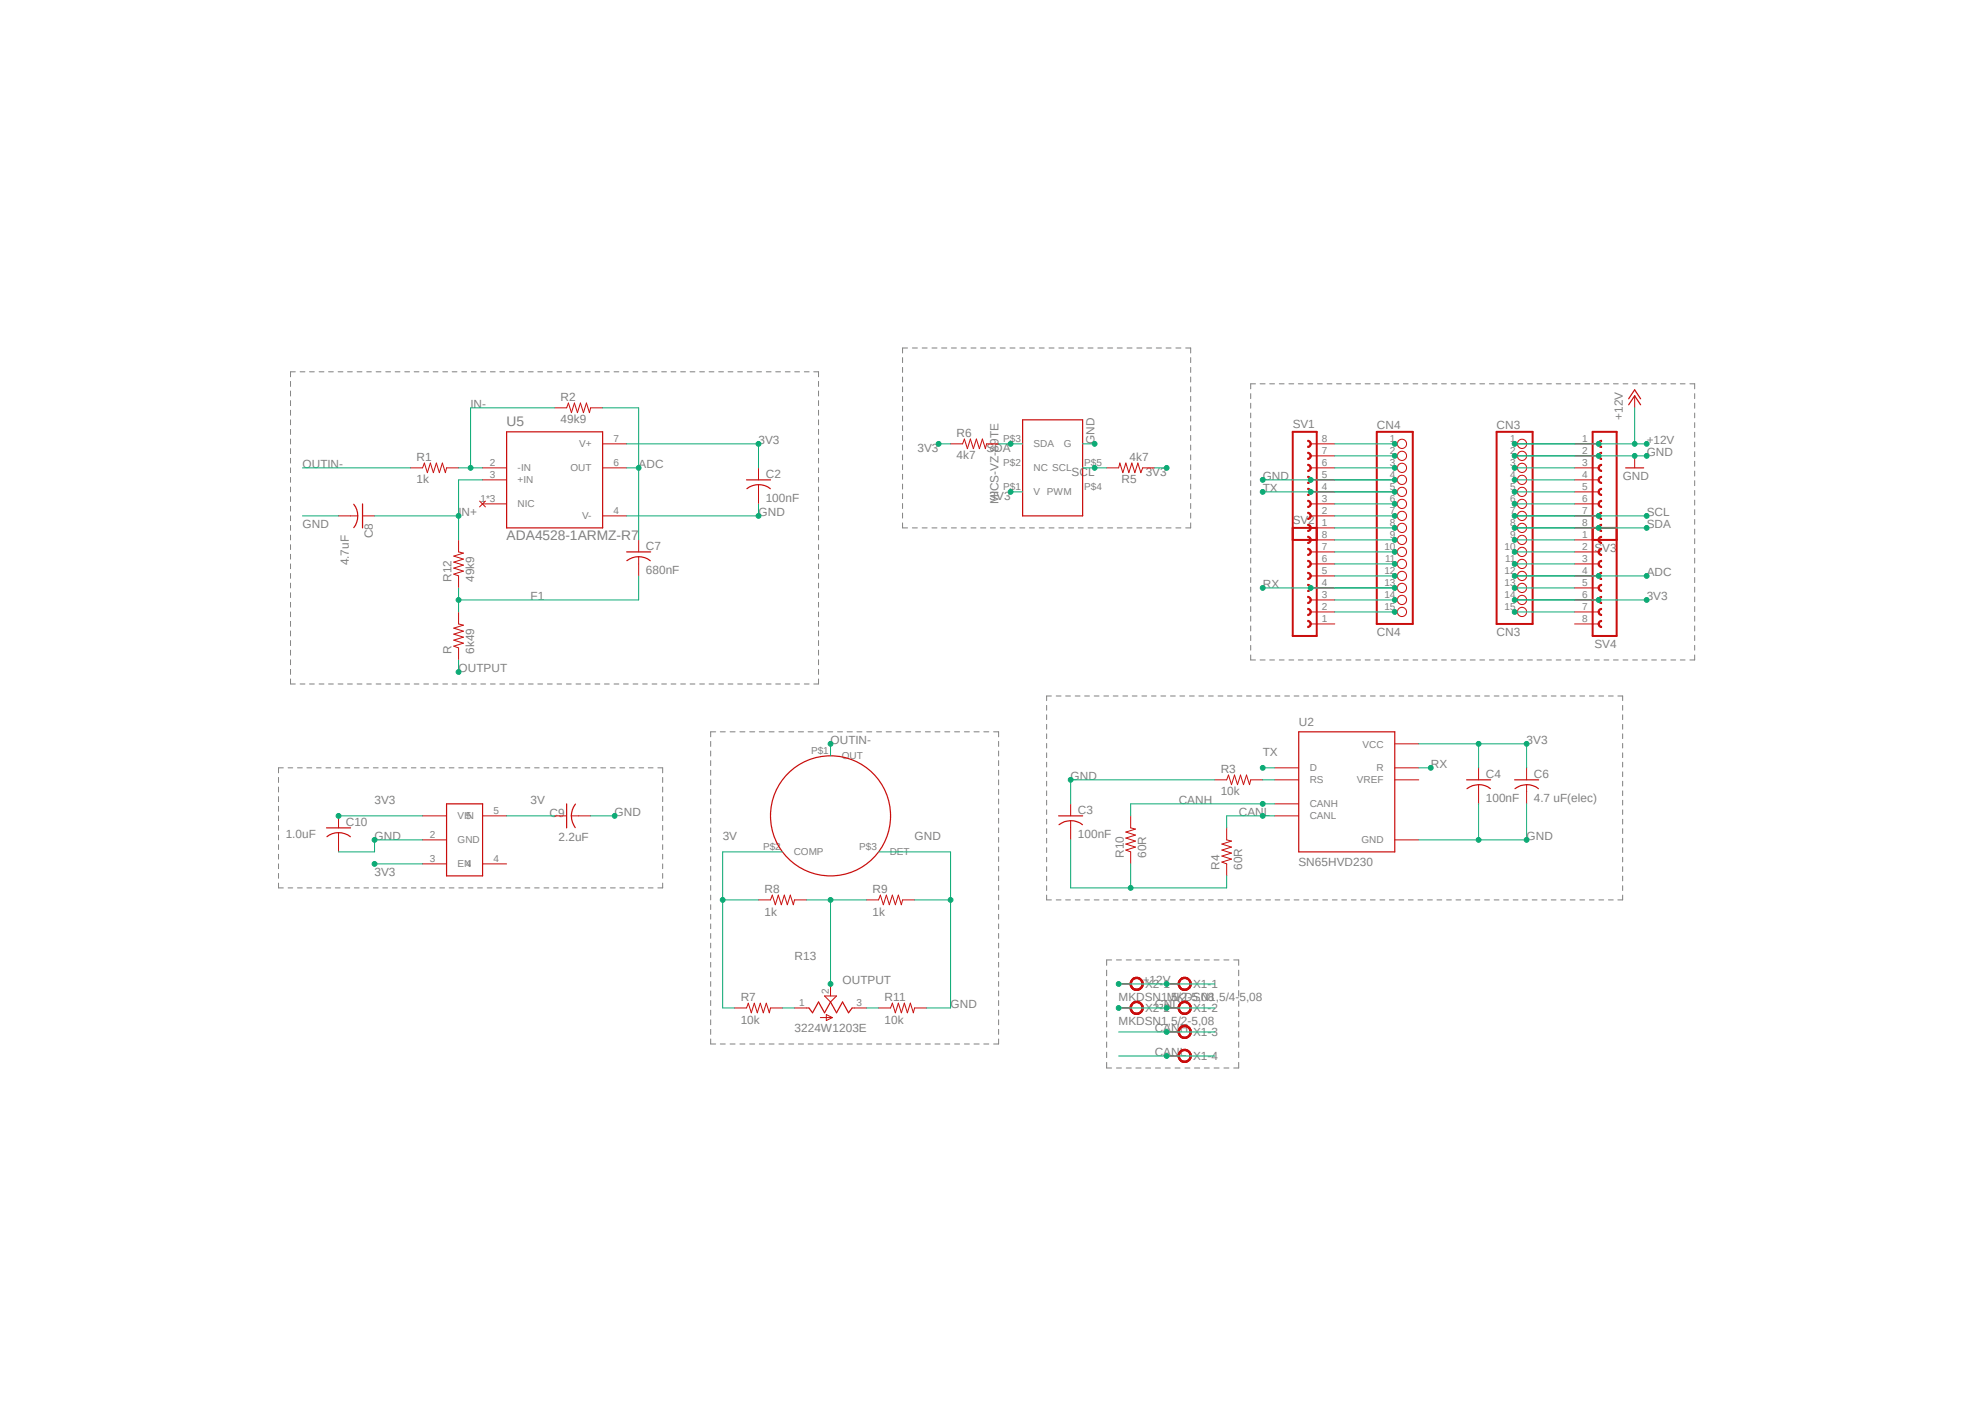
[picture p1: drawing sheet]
<svg xmlns="http://www.w3.org/2000/svg" width="420mm" height="297mm" viewBox="0 0 420 297" stroke-linecap="round" stroke-linejoin="round" font-family="sans-serif">
<defs><g id="words">
<g font-size="2.9" fill="#808080">
<text x="107.2" y="90.1">U5</text>
<text x="107.2" y="114.2">ADA4528-1ARMZ-R7</text>
</g>
<g font-size="2.5" fill="#808080">
<text x="99.6" y="86.3">IN-</text>
<text x="118.6" y="89.6">49k9</text>
<text x="118.6" y="84.8">R2</text>
<text x="343.3" y="88.8" transform="rotate(-90 343.3 88.8)">+12V</text>
<text x="160.5" y="93.9">3V3</text>
<text x="194.1" y="95.7">3V3</text>
<text x="202.4" y="92.4">R6</text>
<text x="208.7" y="95.7">SDA</text>
<text x="231.6" y="93.9" transform="rotate(-90 231.6 93.9)">GND</text>
<text x="273.5" y="90.6">SV1</text>
<text x="291.3" y="90.7">CN4</text>
<text x="316.7" y="90.7">CN3</text>
<text x="348.4" y="93.9">+12V</text>
<text x="64" y="99">OUTIN-</text>
<text x="88.1" y="97.5">R1</text>
<text x="135.1" y="99">ADC</text>
<text x="162" y="101.1">C2</text>
<text x="202.4" y="97.2">4k7</text>
<text x="226.7" y="100.8">SCL</text>
<text x="239" y="97.5">4k7</text>
<text x="242.4" y="100.8">3V3</text>
<text x="267.2" y="101.5">GND</text>
<text x="343.3" y="101.5">GND</text>
<text x="348.4" y="96.4">GND</text>
<text x="88.1" y="102.3">1k</text>
<text x="162" y="106.2">100nF</text>
<text x="209.4" y="105.8">3V3</text>
<text x="211.3" y="106.6" transform="rotate(-90 211.3 106.6)">MICS-VZ-89TE</text>
<text x="237.3" y="102.3">R5</text>
<text x="267.2" y="104.1">TX</text>
<text x="64" y="111.7">GND</text>
<text x="78.9" y="113.9" transform="rotate(-90 78.9 113.9)">C8</text>
<text x="97" y="109.1">IN+</text>
<text x="160.5" y="109.1">GND</text>
<text x="273.5" y="110.9">SV2</text>
<text x="348.4" y="111.7">SDA</text>
<text x="348.4" y="109.1">SCL</text>
<text x="73.8" y="119.6" transform="rotate(-90 73.8 119.6)">4.7uF</text>
<text x="136.7" y="116.4">C7</text>
<text x="337.4" y="116.8">SV3</text>
<text x="95.5" y="123.1" transform="rotate(-90 95.5 123.1)">R12</text>
<text x="100.3" y="123.1" transform="rotate(-90 100.3 123.1)">49k9</text>
<text x="136.7" y="121.5">680nF</text>
<text x="267.2" y="124.4">RX</text>
<text x="348.4" y="121.8">ADC</text>
<text x="112.3" y="126.9">F1</text>
<text x="348.4" y="126.9">3V3</text>
<text x="291.3" y="134.5">CN4</text>
<text x="316.7" y="134.5">CN3</text>
<text x="337.4" y="137.1">SV4</text>
<text x="95.5" y="138.3" transform="rotate(-90 95.5 138.3)">R</text>
<text x="97" y="142.2">OUTPUT</text>
<text x="100.3" y="138.3" transform="rotate(-90 100.3 138.3)">6k49</text>
<text x="274.8" y="153.5">U2</text>
<text x="175.7" y="157.4">OUTIN-</text>
<text x="267.2" y="159.9">TX</text>
<text x="323" y="157.4">3V3</text>
<text x="226.5" y="165">GND</text>
<text x="258.3" y="163.5">R3</text>
<text x="302.7" y="162.4">RX</text>
<text x="314.4" y="164.6">C4</text>
<text x="324.5" y="164.6">C6</text>
<text x="79.2" y="170.1">3V3</text>
<text x="112.3" y="170.1">3V</text>
<text x="116.3" y="172.8">C9</text>
<text x="130.1" y="172.6">GND</text>
<text x="228.1" y="172.2">C3</text>
<text x="249.4" y="170.1">CANH</text>
<text x="258.3" y="168.3">10k</text>
<text x="262.1" y="172.6">CANL</text>
<text x="314.4" y="169.7">100nF</text>
<text x="324.5" y="169.7">4.7 uF(elec)</text>
<text x="60.5" y="177.3">1.0uF</text>
<text x="73.2" y="174.8">C10</text>
<text x="79.2" y="177.7">GND</text>
<text x="118.2" y="177.9">2.2uF</text>
<text x="152.9" y="177.7">3V</text>
<text x="193.5" y="177.7">GND</text>
<text x="228.1" y="177.3">100nF</text>
<text x="323" y="177.7">GND</text>
<text x="79.2" y="185.3">3V3</text>
<text x="237.7" y="181.5" transform="rotate(-90 237.7 181.5)">R10</text>
<text x="242.5" y="181.5" transform="rotate(-90 242.5 181.5)">60R</text>
<text x="258" y="184" transform="rotate(-90 258 184)">R4</text>
<text x="262.9" y="184" transform="rotate(-90 262.9 184)">60R</text>
<text x="274.7" y="183.3">SN65HVD230</text>
<text x="161.8" y="188.9">R8</text>
<text x="184.6" y="188.9">R9</text>
<text x="161.8" y="193.7">1k</text>
<text x="184.6" y="193.7">1k</text>
<text x="168.1" y="203">R13</text>
<text x="178.3" y="208.2">OUTPUT</text>
<text x="241.8" y="208.2">+12V</text>
<text x="242.3" y="209">X2-1</text>
<text x="252.4" y="209">X1-1</text>
<text x="156.7" y="211.7">R7</text>
<text x="187.2" y="211.7">R11</text>
<text x="201.1" y="213.2">GND</text>
<text x="236.7" y="211.8">MKDSN1,5/2-5,08</text>
<text x="242.3" y="214.1">X2-2</text>
<text x="244.3" y="213.2">GND</text>
<text x="246.8" y="211.8">MKDSN1,5/4-5,08</text>
<text x="252.4" y="214.1">X1-2</text>
<text x="156.7" y="216.5">10k</text>
<text x="168.1" y="218.3">3224W1203E</text>
<text x="187.2" y="216.5">10k</text>
<text x="236.7" y="216.9">MKDSN1,5/2-5,08</text>
<text x="244.3" y="218.3">CANH</text>
<text x="252.4" y="219.2">X1-3</text>
<text x="244.3" y="223.4">CANL</text>
<text x="252.4" y="224.3">X1-4</text>
</g>
<g font-size="2.1" fill="#808080">
<text x="122.6" y="94.7">V+</text>
<text x="129.8" y="93.6">7</text>
<text x="212.3" y="93.6">P$3</text>
<text x="218.7" y="94.7">SDA</text>
<text x="225.1" y="94.7">G</text>
<text x="279.7" y="93.6">8</text>
<text x="294.1" y="93.6">1</text>
<text x="319.5" y="93.6">1</text>
<text x="334.7" y="93.6">1</text>
<text x="103.7" y="98.6">2</text>
<text x="103.7" y="101.2">3</text>
<text x="109.5" y="99.7">-IN</text>
<text x="120.7" y="99.7">OUT</text>
<text x="129.8" y="98.6">6</text>
<text x="212.3" y="98.6">P$2</text>
<text x="218.7" y="99.7">NC SCL</text>
<text x="229.4" y="98.6">P$5</text>
<text x="279.7" y="101.2">5</text>
<text x="279.7" y="98.6">6</text>
<text x="279.7" y="96.1">7</text>
<text x="294.1" y="96.1">2</text>
<text x="294.1" y="98.6">3</text>
<text x="294.1" y="101.2">4</text>
<text x="319.5" y="96.1">2</text>
<text x="319.5" y="98.6">3</text>
<text x="319.5" y="101.2">4</text>
<text x="334.7" y="96.1">2</text>
<text x="334.7" y="98.6">3</text>
<text x="334.7" y="101.2">4</text>
<text x="101.7" y="106.3">1*3</text>
<text x="109.5" y="102.3">+IN</text>
<text x="109.5" y="107.4">NIC</text>
<text x="212.3" y="103.7">P$1</text>
<text x="218.7" y="104.8">V PWM</text>
<text x="229.4" y="103.7">P$4</text>
<text x="279.7" y="106.3">3</text>
<text x="279.7" y="103.7">4</text>
<text x="294.1" y="103.7">5</text>
<text x="294.1" y="106.3">6</text>
<text x="319.5" y="103.7">5</text>
<text x="319.5" y="106.3">6</text>
<text x="334.7" y="103.7">5</text>
<text x="334.7" y="106.3">6</text>
<text x="123.2" y="109.9">V-</text>
<text x="129.8" y="108.8">4</text>
<text x="279.7" y="111.3">1</text>
<text x="279.7" y="108.8">2</text>
<text x="279.7" y="113.9">8</text>
<text x="294.1" y="108.8">7</text>
<text x="294.1" y="111.3">8</text>
<text x="294.1" y="113.9">9</text>
<text x="319.5" y="108.8">7</text>
<text x="319.5" y="111.3">8</text>
<text x="319.5" y="113.9">9</text>
<text x="334.7" y="108.8">7</text>
<text x="334.7" y="111.3">8</text>
<text x="334.7" y="113.9">1</text>
<text x="279.7" y="119">6</text>
<text x="279.7" y="116.4">7</text>
<text x="292.9" y="116.4">10</text>
<text x="293.1" y="119">11</text>
<text x="318.3" y="116.4">10</text>
<text x="318.5" y="119">11</text>
<text x="334.7" y="116.4">2</text>
<text x="334.7" y="119">3</text>
<text x="279.7" y="124">4</text>
<text x="279.7" y="121.5">5</text>
<text x="292.9" y="121.5">12</text>
<text x="292.9" y="124">13</text>
<text x="318.3" y="121.5">12</text>
<text x="318.3" y="124">13</text>
<text x="334.7" y="121.5">4</text>
<text x="334.7" y="124">5</text>
<text x="279.7" y="131.6">1</text>
<text x="279.7" y="129.1">2</text>
<text x="279.7" y="126.5">3</text>
<text x="292.9" y="126.5">14</text>
<text x="292.9" y="129.1">15</text>
<text x="318.3" y="126.5">14</text>
<text x="318.3" y="129.1">15</text>
<text x="334.7" y="126.5">6</text>
<text x="334.7" y="129.1">7</text>
<text x="334.7" y="131.6">8</text>
<text x="171.6" y="159.6">P$1</text>
<text x="178.1" y="160.7">OUT</text>
<text x="288.3" y="158.2">VCC</text>
<text x="277.1" y="163.2">D</text>
<text x="277.1" y="165.7">RS</text>
<text x="287.1" y="165.7">VREF</text>
<text x="291.2" y="163.2">R</text>
<text x="96.8" y="173.4">VIN</text>
<text x="98.6" y="173.4">5</text>
<text x="104.4" y="172.3">5</text>
<text x="277.1" y="170.8">CANH</text>
<text x="277.1" y="173.4">CANL</text>
<text x="91" y="177.3">2</text>
<text x="96.8" y="178.4">GND</text>
<text x="161.5" y="179.9">P$2</text>
<text x="181.8" y="179.9">P$3</text>
<text x="288" y="178.4">GND</text>
<text x="91" y="182.4">3</text>
<text x="96.8" y="183.5">EN</text>
<text x="98.6" y="183.5">4</text>
<text x="104.4" y="182.4">4</text>
<text x="167.9" y="181">COMP</text>
<text x="188.3" y="181">DET</text>
<text x="169.1" y="212.9">1</text>
<text x="175.4" y="210.3" transform="rotate(-90 175.4 210.3)">2</text>
<text x="181.2" y="212.9">3</text>
</g>
</g></defs>
<path d="M58.9 71l302.3 155M361.2 71l-302.3 155" fill="none" stroke="#fff" stroke-width=".21"/>
<g fill="none" stroke="#808080" stroke-width=".21">
<path d="M62.5 78.7h-1v1M63.5 78.7h1M65.5 78.7h1M67.5 78.7h1M69.5 78.7h1M71.5 78.7h1.1M73.5 78.7h1M75.6 78.7h1M77.6 78.7h1M79.6 78.7h1M81.6 78.7h1M83.6 78.7h1"/>
<path d="M85.6 78.7h1.1M87.6 78.7h1M89.7 78.7h1M91.7 78.7h1M93.7 78.7h1M95.7 78.7h1M97.7 78.7h1M99.7 78.7h1.1M101.7 78.7h1M103.8 78.7h1M105.7 78.7h1.1M107.8 78.7h1"/>
<path d="M109.8 78.7h1M111.8 78.7h1M113.8 78.7h1M115.8 78.7h1M117.9 78.7h.9M119.8 78.7h1.1M121.9 78.7h1M123.9 78.7h1M125.9 78.7h1M127.9 78.7h1M129.9 78.7h1M131.9 78.7h1"/>
<path d="M133.9 78.7h1.1M136 78.7h.9M138 78.7h1M140 78.7h1M142 78.7h1M144 78.7h1M146 78.7h1M148 78.7h1.1M150 78.7h1M152.1 78.7h1M154.1 78.7h1M156.1 78.7h1"/>
<path d="M158.1 78.7h1M160.1 78.7h1M162.1 78.7h1.1M164.1 78.7h1M166.2 78.7h1M168.1 78.7h1.1M170.2 78.7h1M172.2 78.7h1v1M191 75.6v1.1M191 77.7v1.1M191 79.8v1M192 73.6h-1v1.1"/>
<path d="M193 73.6h1.1M195.1 73.6h1.1M197.2 73.6h1M199.2 73.6h1.1M201.3 73.6h1.1M203.4 73.6h1M205.4 73.6h1.1M207.5 73.6h1.1M209.5 73.6h1.1M211.6 73.6h1.1M213.7 73.6h1.1M215.8 73.6h1"/>
<path d="M217.8 73.6h1.1M219.9 73.6h1M222 73.6h1M224 73.6h1.1M226.1 73.6h1.1M228.1 73.6h1.1M230.2 73.6h1.1M232.3 73.6h1M234.4 73.6h1M236.4 73.6h1M238.5 73.6h1M240.5 73.6h1.1"/>
<path d="M242.6 73.6h1.1M244.6 73.6h1.1M246.7 73.6h1.1M248.8 73.6h1.1M250.9 73.6h1v1.1M251.9 75.6v1.1M251.9 77.7v1.1M251.9 79.8v1M61.5 80.7v1M61.5 82.7v1.1M61.5 84.8v1M61.5 86.8v1"/>
<path d="M61.5 88.8v1.1M61.5 90.8v1.1M61.5 92.9v1M61.5 94.9v1.1M61.5 96.9v1.1M61.5 99v1M173.2 80.7v1M173.2 82.7v1.1M173.2 84.8v1M173.2 86.8v1M173.2 88.8v1.1M173.2 90.8v1.1"/>
<path d="M173.2 92.9v1M173.2 94.9v1.1M173.2 96.9v1.1M173.2 99v1M191 81.8v1.1M191 83.9v1M191 85.9v1.1M191 88v1.1M191 90v1.1M191 92.1v1.1M191 94.1v1.1M191 96.2v1.1"/>
<path d="M191 98.3v1.1M251.9 81.8v1.1M251.9 83.9v1M251.9 85.9v1.1M251.9 88v1.1M251.9 90v1.1M251.9 92.1v1.1M251.9 94.1v1.1M251.9 96.2v1.1M251.9 98.3v1.1M264.6 83.3v1M264.6 85.3v1.1"/>
<path d="M264.6 87.4v1M264.6 89.4v1.1M264.6 91.4v1.1M264.6 93.5v1M264.6 95.5v1.1M264.6 97.6v1M264.6 99.7v1M265.6 81.2h-1v1.1M266.6 81.2h1.1M268.6 81.2h1.1M270.7 81.2h1M272.7 81.2h1"/>
<path d="M274.7 81.2h1M276.7 81.2h1M278.8 81.2h1M280.8 81.2h1M282.8 81.2h1M284.8 81.2h1M286.9 81.2h1M288.8 81.2h1.1M290.9 81.2h1M292.9 81.2h1M294.9 81.2h1.1M296.9 81.2h1"/>
<path d="M299 81.2h1M301 81.2h1M303 81.2h1M305 81.2h1M307 81.2h1.1M309.1 81.2h1M311.1 81.2h1M313.1 81.2h1M315.1 81.2h1M317.2 81.2h1M319.2 81.2h1M321.2 81.2h1"/>
<path d="M323.2 81.2h1M325.2 81.2h1.1M327.2 81.2h1.1M329.3 81.2h1M331.3 81.2h1M333.3 81.2h1M335.3 81.2h1M337.4 81.2h1M339.4 81.2h1M341.4 81.2h1M343.4 81.2h1M345.4 81.2h1.1"/>
<path d="M347.4 81.2h1.1M349.5 81.2h1M351.5 81.2h1M353.5 81.2h1M355.5 81.2h1M357.5 81.2h1.1v1.1M358.6 83.3v1M358.6 85.3v1.1M358.6 87.4v1M358.6 89.4v1.1M358.6 91.4v1.1M358.6 93.5v1"/>
<path d="M358.6 95.5v1.1M358.6 97.6v1M358.6 99.7v1M61.5 101v1M61.5 103v1.1M61.5 105.1v1M61.5 107.1v1M61.5 109.1v1.1M61.5 111.2v1M61.5 113.2v1M61.5 115.2v1M61.5 117.3v1"/>
<path d="M61.5 119.3v1M173.2 101v1M173.2 103v1.1M173.2 105.1v1M173.2 107.1v1M173.2 109.1v1.1M173.2 111.2v1M173.2 113.2v1M173.2 115.2v1M173.2 117.3v1M173.2 119.3v1M191 100.3v1.1"/>
<path d="M191 102.4v1.1M191 104.4v1.1M191 106.5v1.1M191 108.5v1.1M191 110.6v1.1h1M193 111.7h1.1M195.1 111.7h1.1M197.2 111.7h1M199.2 111.7h1.1M201.3 111.7h1.1M203.4 111.7h1M205.4 111.7h1.1"/>
<path d="M207.5 111.7h1.1M209.5 111.7h1.1M211.6 111.7h1.1M213.7 111.7h1.1M215.8 111.7h1M217.8 111.7h1.1M219.9 111.7h1M222 111.7h1M224 111.7h1.1M226.1 111.7h1.1M228.1 111.7h1.1M230.2 111.7h1.1"/>
<path d="M232.3 111.7h1M234.4 111.7h1M236.4 111.7h1M238.5 111.7h1M240.5 111.7h1.1M242.6 111.7h1.1M244.6 111.7h1.1M246.7 111.7h1.1M248.8 111.7h1.1M251.9 100.3v1.1M251.9 102.4v1.1M251.9 104.4v1.1"/>
<path d="M251.9 106.5v1.1M251.9 108.5v1.1M251.9 110.6v1.1h-1M264.6 101.7v1M264.6 103.8v1M264.6 105.8v1M264.6 107.8v1.1M264.6 109.9v1M264.6 111.9v1.1M264.6 114v1M264.6 116v1.1M264.6 118.1v1"/>
<path d="M358.6 101.7v1M358.6 103.8v1M358.6 105.8v1M358.6 107.8v1.1M358.6 109.9v1M358.6 111.9v1.1M358.6 114v1M358.6 116v1.1M358.6 118.1v1M61.5 121.3v1M61.5 123.4v1M61.5 125.4v1"/>
<path d="M61.5 127.4v1M61.5 129.5v1M61.5 131.4v1.1M61.5 133.5v1M61.5 135.5v1.1M61.5 137.5v1.1M61.5 139.6v1M173.2 121.3v1M173.2 123.4v1M173.2 125.4v1M173.2 127.4v1M173.2 129.5v1"/>
<path d="M173.2 131.4v1.1M173.2 133.5v1M173.2 135.5v1.1M173.2 137.5v1.1M173.2 139.6v1M264.6 120.1v1.1M264.6 122.2v1M264.6 124.2v1.1M264.6 126.3v1M264.6 128.3v1.1M264.6 130.3v1.1M264.6 132.4v1.1"/>
<path d="M264.6 134.5v1M264.6 136.5v1M264.6 138.6v1h1M266.6 139.6h1.1M268.6 139.6h1.1M270.7 139.6h1M272.7 139.6h1M274.7 139.6h1M276.7 139.6h1M278.8 139.6h1M280.8 139.6h1M282.8 139.6h1"/>
<path d="M284.8 139.6h1M286.9 139.6h1M288.8 139.6h1.1M290.9 139.6h1M292.9 139.6h1M294.9 139.6h1.1M296.9 139.6h1M299 139.6h1M301 139.6h1M303 139.6h1M305 139.6h1M307 139.6h1.1"/>
<path d="M309.1 139.6h1M311.1 139.6h1M313.1 139.6h1M315.1 139.6h1M317.2 139.6h1M319.2 139.6h1M321.2 139.6h1M323.2 139.6h1M325.2 139.6h1.1M327.2 139.6h1.1M329.3 139.6h1M331.3 139.6h1"/>
<path d="M333.3 139.6h1M335.3 139.6h1M337.4 139.6h1M339.4 139.6h1M341.4 139.6h1M343.4 139.6h1M345.4 139.6h1.1M347.4 139.6h1.1M349.5 139.6h1M351.5 139.6h1M353.5 139.6h1M355.5 139.6h1"/>
<path d="M358.6 120.1v1.1M358.6 122.2v1M358.6 124.2v1.1M358.6 126.3v1M358.6 128.3v1.1M358.6 130.3v1.1M358.6 132.4v1.1M358.6 134.5v1M358.6 136.5v1M358.6 138.6v1h-1.1M61.5 141.6v1.1M61.5 143.6v1.1h1"/>
<path d="M63.5 144.7h1M65.5 144.7h1M67.5 144.7h1M69.5 144.7h1M71.5 144.7h1.1M73.5 144.7h1M75.6 144.7h1M77.6 144.7h1M79.6 144.7h1M81.6 144.7h1M83.6 144.7h1M85.6 144.7h1.1"/>
<path d="M87.6 144.7h1M89.7 144.7h1M91.7 144.7h1M93.7 144.7h1M95.7 144.7h1M97.7 144.7h1M99.7 144.7h1.1M101.7 144.7h1M103.8 144.7h1M105.7 144.7h1.1M107.8 144.7h1M109.8 144.7h1"/>
<path d="M111.8 144.7h1M113.8 144.7h1M115.8 144.7h1M117.9 144.7h.9M119.8 144.7h1.1M121.9 144.7h1M123.9 144.7h1M125.9 144.7h1M127.9 144.7h1M129.9 144.7h1M131.9 144.7h1M133.9 144.7h1.1"/>
<path d="M136 144.7h.9M138 144.7h1M140 144.7h1M142 144.7h1M144 144.7h1M146 144.7h1M148 144.7h1.1M150 144.7h1M150.4 156.8v1.1M150.4 158.9v1M151.4 154.8h-1v1.1M152.1 144.7h1"/>
<path d="M152.4 154.8h1.1M154.1 144.7h1M154.5 154.8h1M156.1 144.7h1M156.5 154.8h1.1M158.1 144.7h1M158.6 154.8h1.1M160.1 144.7h1M160.7 154.8h1.1M162.1 144.7h1.1M162.7 154.8h1.1M164.1 144.7h1"/>
<path d="M164.8 154.8h1.1M166.2 144.7h1M166.9 154.8h1M168.1 144.7h1.1M168.9 154.8h1.1M170.2 144.7h1M171 154.8h1M173.1 154.8h1M173.2 141.6v1.1M173.2 143.6v1.1h-1M175.1 154.8h1.1M177.2 154.8h1.1"/>
<path d="M179.2 154.8h1.1M181.3 154.8h1.1M183.4 154.8h1M185.5 154.8h1M187.5 154.8h1.1M189.6 154.8h1M191.6 154.8h1.1M193.7 154.8h1.1M195.8 154.8h1M197.8 154.8h1.1M199.9 154.8h1.1M202 154.8h1"/>
<path d="M204 154.8h1.1M206.1 154.8h1.1M208.2 154.8h1M210.2 154.8h1.1v1.1M211.3 156.8v1.1M211.3 158.9v1M221.4 149.2v1M221.4 151.2v1M221.4 153.2v1.1M221.4 155.2v1.1M221.4 157.3v.9M221.4 159.3v1"/>
<path d="M222.5 147.2h-1.1v1M223.5 147.2h1M225.5 147.2h1M227.5 147.2h1M229.5 147.2h1M231.5 147.2h1M233.6 147.2h1M235.5 147.2h1.1M237.6 147.2h1M239.6 147.2h1M241.6 147.2h1M243.6 147.2h1"/>
<path d="M245.6 147.2h1M247.6 147.2h1.1M249.6 147.2h1.1M251.7 147.2h1M253.7 147.2h1M255.7 147.2h1M257.7 147.2h1M259.7 147.2h1M261.7 147.2h1.1M263.7 147.2h1.1M265.8 147.2h1M267.8 147.2h1"/>
<path d="M269.8 147.2h1M271.8 147.2h1M273.8 147.2h1M275.8 147.2h1.1M277.8 147.2h1M279.9 147.2h1M281.9 147.2h1M283.9 147.2h1M285.9 147.2h1M287.9 147.2h1M289.9 147.2h1.1M292 147.2h1"/>
<path d="M294 147.2h1M296 147.2h1M298 147.2h1M300 147.2h1M302 147.2h1.1M304 147.2h1.1M306.1 147.2h1M308.1 147.2h1M310.1 147.2h1M312.1 147.2h1M314.1 147.2h1M316.1 147.2h1.1"/>
<path d="M318.1 147.2h1.1M320.2 147.2h1M322.2 147.2h1M324.2 147.2h1M326.2 147.2h1M328.2 147.2h1M330.2 147.2h1.1M332.2 147.2h1M334.3 147.2h1M336.3 147.2h1M338.3 147.2h1M340.3 147.2h1"/>
<path d="M342.3 147.2h1v1M343.3 149.2v1M343.3 151.2v1M343.3 153.2v1.1M343.3 155.2v1.1M343.3 157.3v.9M343.3 159.3v1M58.9 164.5v1M58.9 166.5v1.1M58.9 168.5v1.1M58.9 170.6v1M58.9 172.6v1"/>
<path d="M58.9 174.6v1M58.9 176.7v1M58.9 178.7v1M59.9 162.4h-1v1.1M61 162.4h.9M62.9 162.4h1.1M64.9 162.4h1.1M67 162.4h.9M69 162.4h1M71 162.4h1M73 162.4h1M75 162.4h1"/>
<path d="M77 162.4h1M79 162.4h1M81 162.4h1M83 162.4h1M85 162.4h1M87 162.4h1M89 162.4h1M91 162.4h1M93 162.4h1.1M95 162.4h1.1M97.1 162.4h.9M99.1 162.4h1"/>
<path d="M101 162.4h1.1M103.1 162.4h1M105.1 162.4h1M107.1 162.4h1M109.1 162.4h1M111.1 162.4h1M113.1 162.4h1M115.1 162.4h1M117.1 162.4h1M119.1 162.4h1M121.1 162.4h1M123.1 162.4h1"/>
<path d="M125.1 162.4h1.1M127.1 162.4h1M129.2 162.4h1M131.1 162.4h1.1M133.2 162.4h1M135.2 162.4h1M137.2 162.4h1M139.2 162.4h1v1.1M140.2 164.5v1M140.2 166.5v1.1M140.2 168.5v1.1M140.2 170.6v1"/>
<path d="M140.2 172.6v1M140.2 174.6v1M140.2 176.7v1M140.2 178.7v1M150.4 160.9v1.1M150.4 162.9v1.1M150.4 165v1M150.4 167v1.1M150.4 169v1.1M150.4 171.1v1M150.4 173.1v1.1M150.4 175.1v1"/>
<path d="M150.4 177.2v1M150.4 179.2v1M211.3 160.9v1.1M211.3 162.9v1.1M211.3 165v1M211.3 167v1.1M211.3 169v1.1M211.3 171.1v1M211.3 173.1v1.1M211.3 175.1v1M211.3 177.2v1M211.3 179.2v1"/>
<path d="M221.4 161.2v1.1M221.4 163.3v1M221.4 165.3v1M221.4 167.3v1M221.4 169.3v1M221.4 171.3v1M221.4 173.3v1M221.4 175.3v1M221.4 177.3v1.1M221.4 179.3v1M343.3 161.2v1.1M343.3 163.3v1"/>
<path d="M343.3 165.3v1M343.3 167.3v1M343.3 169.3v1M343.3 171.3v1M343.3 173.3v1M343.3 175.3v1M343.3 177.3v1.1M343.3 179.3v1M58.9 180.7v1M58.9 182.8v1M58.9 184.8v1M58.9 186.8v1h1"/>
<path d="M61 187.8h.9M62.9 187.8h1.1M64.9 187.8h1.1M67 187.8h.9M69 187.8h1M71 187.8h1M73 187.8h1M75 187.8h1M77 187.8h1M79 187.8h1M81 187.8h1M83 187.8h1"/>
<path d="M85 187.8h1M87 187.8h1M89 187.8h1M91 187.8h1M93 187.8h1.1M95 187.8h1.1M97.1 187.8h.9M99.1 187.8h1M101 187.8h1.1M103.1 187.8h1M105.1 187.8h1M107.1 187.8h1"/>
<path d="M109.1 187.8h1M111.1 187.8h1M113.1 187.8h1M115.1 187.8h1M117.1 187.8h1M119.1 187.8h1M121.1 187.8h1M123.1 187.8h1M125.1 187.8h1.1M127.1 187.8h1M129.2 187.8h1M131.1 187.8h1.1"/>
<path d="M133.2 187.8h1M135.2 187.8h1M137.2 187.8h1M140.2 180.7v1M140.2 182.8v1M140.2 184.8v1M140.2 186.8v1h-1M150.4 181.2v1M150.4 183.3v1M150.4 185.3v1M150.4 187.3v1M150.4 189.4v1"/>
<path d="M150.4 191.4v1M150.4 193.4v1M150.4 195.5v1M150.4 197.5v1M150.4 199.5v1M211.3 181.2v1M211.3 183.3v1M211.3 185.3v1M211.3 187.3v1M211.3 189.4v1M211.3 191.4v1M211.3 193.4v1"/>
<path d="M211.3 195.5v1M211.3 197.5v1M211.3 199.5v1M221.4 181.4v.9M221.4 183.3v1.1M221.4 185.3v1.1M221.4 187.4v1M221.4 189.4v1h1.1M223.5 190.4h1M225.5 190.4h1M227.5 190.4h1M229.5 190.4h1"/>
<path d="M231.5 190.4h1M233.6 190.4h1M235.5 190.4h1.1M237.6 190.4h1M239.6 190.4h1M241.6 190.4h1M243.6 190.4h1M245.6 190.4h1M247.6 190.4h1.1M249.6 190.4h1.1M251.7 190.4h1M253.7 190.4h1"/>
<path d="M255.7 190.4h1M257.7 190.4h1M259.7 190.4h1M261.7 190.4h1.1M263.7 190.4h1.1M265.8 190.4h1M267.8 190.4h1M269.8 190.4h1M271.8 190.4h1M273.8 190.4h1M275.8 190.4h1.1M277.8 190.4h1"/>
<path d="M279.9 190.4h1M281.9 190.4h1M283.9 190.4h1M285.9 190.4h1M287.9 190.4h1M289.9 190.4h1.1M292 190.4h1M294 190.4h1M296 190.4h1M298 190.4h1M300 190.4h1M302 190.4h1.1"/>
<path d="M304 190.4h1.1M306.1 190.4h1M308.1 190.4h1M310.1 190.4h1M312.1 190.4h1M314.1 190.4h1M316.1 190.4h1.1M318.1 190.4h1.1M320.2 190.4h1M322.2 190.4h1M324.2 190.4h1M326.2 190.4h1"/>
<path d="M328.2 190.4h1M330.2 190.4h1.1M332.2 190.4h1M334.3 190.4h1M336.3 190.4h1M338.3 190.4h1M340.3 190.4h1M343.3 181.4v.9M343.3 183.3v1.1M343.3 185.3v1.1M343.3 187.4v1M343.3 189.4v1h-1"/>
<path d="M150.4 201.5v1.1M150.4 203.6v1M150.4 205.6v1M150.4 207.6v1.1M150.4 209.6v1.1M150.4 211.7v1M150.4 213.7v1.1M150.4 215.7v1.1M150.4 217.8v1M150.4 219.8v1.1h1M211.3 201.5v1.1M211.3 203.6v1"/>
<path d="M211.3 205.6v1M211.3 207.6v1.1M211.3 209.6v1.1M211.3 211.7v1M211.3 213.7v1.1M211.3 215.7v1.1M211.3 217.8v1M211.3 219.8v1.1h-1.1M234.1 205.2v1.2M234.1 207.4v1.2M234.1 209.5v1.2M234.1 211.8v1.1"/>
<path d="M234.1 213.9v1.2M234.1 216.1v1.2M234.1 218.2v1.2M235.2 203.1h-1.1v1.1M236.2 203.1h1.1M238.3 203.1h1.1M240.3 203.1h1.1M242.4 203.1h1.1M244.5 203.1h1M246.5 203.1h1.1M248.6 203.1h1.1M250.7 203.1h1.1"/>
<path d="M252.7 203.1h1.1M254.8 203.1h1.1M256.9 203.1h1M259 203.1h1M261 203.1h1.1v1.1M262.1 205.2v1.2M262.1 207.4v1.2M262.1 209.5v1.2M262.1 211.8v1.1M262.1 213.9v1.2M262.1 216.1v1.2M262.1 218.2v1.2"/>
<path d="M152.4 220.9h1.1M154.5 220.9h1M156.5 220.9h1.1M158.6 220.9h1.1M160.7 220.9h1.1M162.7 220.9h1.1M164.8 220.9h1.1M166.9 220.9h1M168.9 220.9h1.1M171 220.9h1M173.1 220.9h1M175.1 220.9h1.1"/>
<path d="M177.2 220.9h1.1M179.2 220.9h1.1M181.3 220.9h1.1M183.4 220.9h1M185.5 220.9h1M187.5 220.9h1.1M189.6 220.9h1M191.6 220.9h1.1M193.7 220.9h1.1M195.8 220.9h1M197.8 220.9h1.1M199.9 220.9h1.1"/>
<path d="M202 220.9h1M204 220.9h1.1M206.1 220.9h1.1M208.2 220.9h1M234.1 220.4v1.2M234.1 222.6v1.1M234.1 224.7v1.2h1.1M236.2 225.9h1.1M238.3 225.9h1.1M240.3 225.9h1.1M242.4 225.9h1.1M244.5 225.9h1"/>
<path d="M246.5 225.9h1.1M248.6 225.9h1.1M250.7 225.9h1.1M252.7 225.9h1.1M254.8 225.9h1.1M256.9 225.9h1M259 225.9h1M262.1 220.4v1.2M262.1 222.6v1.1M262.1 224.7v1.2h-1.1"/>
</g>
<circle cx="175.7" cy="172.6" r="12.7" fill="none" stroke="#c90d0c" stroke-width=".25"/>
<path d="M160.5 190.4h2.5l.4-1 .6 2 .7-2 .6 2 .6-2 .7 2 .6-2 .7 2 .2-1h2.5M183.3 190.4h2.6l.4-1 .6 2 .6-2 .7 2 .6-2 .6 2 .7-2 .6 2 .3-1h2.5" fill="none" stroke="#c90d0c" stroke-width=".21"/>
<path d="M273.5 114.2h5.1" fill="none" stroke="#c90d0c" stroke-width=".42"/>
<path d="M276.7 105.8a.76 .76 0 0 1 .8 .8 .76 .76 0 0 1-.8 .8v-.3a.51 .51 0 0 0 .5-.5 .51 .51 0 0 0-.5-.5z" fill-rule="evenodd" fill="#c90d0c"/>
<path d="M276.7 105.8a.76 .76 0 0 1 .8 .8 .76 .76 0 0 1-.8 .8v-.3a.51 .51 0 0 0 .5-.5 .51 .51 0 0 0-.5-.5z" fill="none" stroke="#c90d0c" stroke-width=".21"/>
<path d="M276.7 108.4a.76 .76 0 0 1 .8 .7 .76 .76 0 0 1-.8 .8v-.3a.51 .51 0 0 0 .5-.5 .51 .51 0 0 0-.5-.5z" fill-rule="evenodd" fill="#c90d0c"/>
<path d="M276.7 108.4a.76 .76 0 0 1 .8 .7 .76 .76 0 0 1-.8 .8v-.3a.51 .51 0 0 0 .5-.5 .51 .51 0 0 0-.5-.5z" fill="none" stroke="#c90d0c" stroke-width=".21"/>
<path d="M276.7 110.9a.76 .76 0 0 1 .8 .8 .76 .76 0 0 1-.8 .7v-.2a.51 .51 0 0 0 .5-.5 .51 .51 0 0 0-.5-.5z" fill-rule="evenodd" fill="#c90d0c"/>
<path d="M276.7 110.9a.76 .76 0 0 1 .8 .8 .76 .76 0 0 1-.8 .7v-.2a.51 .51 0 0 0 .5-.5 .51 .51 0 0 0-.5-.5z" fill="none" stroke="#c90d0c" stroke-width=".21"/>
<path d="M276.7 100.8a.76 .76 0 0 1 .8 .7 .76 .76 0 0 1-.8 .8v-.3a.51 .51 0 0 0 .5-.5 .51 .51 0 0 0-.5-.5z" fill-rule="evenodd" fill="#c90d0c"/>
<path d="M276.7 100.8a.76 .76 0 0 1 .8 .7 .76 .76 0 0 1-.8 .8v-.3a.51 .51 0 0 0 .5-.5 .51 .51 0 0 0-.5-.5z" fill="none" stroke="#c90d0c" stroke-width=".21"/>
<path d="M276.7 103.3a.76 .76 0 0 1 .8 .8 .76 .76 0 0 1-.8 .7v-.2a.51 .51 0 0 0 .5-.5 .51 .51 0 0 0-.5-.6z" fill-rule="evenodd" fill="#c90d0c"/>
<path d="M276.7 103.3a.76 .76 0 0 1 .8 .8 .76 .76 0 0 1-.8 .7v-.2a.51 .51 0 0 0 .5-.5 .51 .51 0 0 0-.5-.6z" fill="none" stroke="#c90d0c" stroke-width=".21"/>
<path d="M276.7 93.1a.76 .76 0 0 1 .8 .8 .76 .76 0 0 1-.8 .8v-.3a.51 .51 0 0 0 .5-.5 .51 .51 0 0 0-.5-.5z" fill-rule="evenodd" fill="#c90d0c"/>
<path d="M276.7 93.1a.76 .76 0 0 1 .8 .8 .76 .76 0 0 1-.8 .8v-.3a.51 .51 0 0 0 .5-.5 .51 .51 0 0 0-.5-.5z" fill="none" stroke="#c90d0c" stroke-width=".21"/>
<path d="M276.7 95.7a.76 .76 0 0 1 .8 .7 .76 .76 0 0 1-.8 .8v-.3a.51 .51 0 0 0 .5-.5 .51 .51 0 0 0-.5-.5z" fill-rule="evenodd" fill="#c90d0c"/>
<path d="M276.7 95.7a.76 .76 0 0 1 .8 .7 .76 .76 0 0 1-.8 .8v-.3a.51 .51 0 0 0 .5-.5 .51 .51 0 0 0-.5-.5z" fill="none" stroke="#c90d0c" stroke-width=".21"/>
<path d="M276.7 98.2a.76 .76 0 0 1 .8 .8 .76 .76 0 0 1-.8 .7v-.2a.51 .51 0 0 0 .5-.5 .51 .51 0 0 0-.5-.5z" fill-rule="evenodd" fill="#c90d0c"/>
<path d="M276.7 98.2a.76 .76 0 0 1 .8 .8 .76 .76 0 0 1-.8 .7v-.2a.51 .51 0 0 0 .5-.5 .51 .51 0 0 0-.5-.5zM277.3 99h5.1M277.3 96.4h5.1M277.3 93.9h5.1M277.3 111.7h5.1M277.3 109.1h5.1M277.3 106.6h5.1M277.3 104.1h5.1M277.3 101.5h5.1" fill="none" stroke="#c90d0c" stroke-width=".21"/>
<path d="M337 91.4h5.1M273.5 114.2v-22.8h5.1v22.8" fill="none" stroke="#c90d0c" stroke-width=".42"/>
<path d="M338.2 98.6l.6-.4h.1v.3a.51 .51 0 0 0-.5 .5 .51 .51 0 0 0 .5 .5v.2a.76 .76 0 0 1-.7-1.1z" fill-rule="evenodd" fill="#c90d0c"/>
<path d="M338.2 98.6l.6-.4h.1v.3a.51 .51 0 0 0-.5 .5 .51 .51 0 0 0 .5 .5v.2a.76 .76 0 0 1-.7-1.1z" fill="none" stroke="#c90d0c" stroke-width=".21"/>
<path d="M338.2 96l.6-.3h.1v.2a.51 .51 0 0 0-.5 .5 .51 .51 0 0 0 .5 .5v.3a.76 .76 0 0 1-.7-1.2z" fill-rule="evenodd" fill="#c90d0c"/>
<path d="M338.2 96l.6-.3h.1v.2a.51 .51 0 0 0-.5 .5 .51 .51 0 0 0 .5 .5v.3a.76 .76 0 0 1-.7-1.2z" fill="none" stroke="#c90d0c" stroke-width=".21"/>
<path d="M338.2 93.5l.6-.4h.1v.3a.51 .51 0 0 0-.5 .5 .51 .51 0 0 0 .5 .5v.3a.76 .76 0 0 1-.7-1.2z" fill-rule="evenodd" fill="#c90d0c"/>
<path d="M338.2 93.5l.6-.4h.1v.3a.51 .51 0 0 0-.5 .5 .51 .51 0 0 0 .5 .5v.3a.76 .76 0 0 1-.7-1.2z" fill="none" stroke="#c90d0c" stroke-width=".21"/>
<path d="M338.2 103.6l.6-.3h.1v.2a.51 .51 0 0 0-.5 .6 .51 .51 0 0 0 .5 .5v.2a.76 .76 0 0 1-.7-1.2z" fill-rule="evenodd" fill="#c90d0c"/>
<path d="M338.2 103.6l.6-.3h.1v.2a.51 .51 0 0 0-.5 .6 .51 .51 0 0 0 .5 .5v.2a.76 .76 0 0 1-.7-1.2z" fill="none" stroke="#c90d0c" stroke-width=".21"/>
<path d="M338.2 101.1l.6-.3h.1v.2a.51 .51 0 0 0-.5 .5 .51 .51 0 0 0 .5 .5v.3a.76 .76 0 0 1-.7-1.2z" fill-rule="evenodd" fill="#c90d0c"/>
<path d="M338.2 101.1l.6-.3h.1v.2a.51 .51 0 0 0-.5 .5 .51 .51 0 0 0 .5 .5v.3a.76 .76 0 0 1-.7-1.2z" fill="none" stroke="#c90d0c" stroke-width=".21"/>
<path d="M338.2 111.3l.6-.4h.1v.3a.51 .51 0 0 0-.5 .5 .51 .51 0 0 0 .5 .5v.2a.76 .76 0 0 1-.7-1.1z" fill-rule="evenodd" fill="#c90d0c"/>
<path d="M338.2 111.3l.6-.4h.1v.3a.51 .51 0 0 0-.5 .5 .51 .51 0 0 0 .5 .5v.2a.76 .76 0 0 1-.7-1.1z" fill="none" stroke="#c90d0c" stroke-width=".21"/>
<path d="M338.2 108.7l.6-.3h.1v.2a.51 .51 0 0 0-.5 .5 .51 .51 0 0 0 .5 .5v.3a.76 .76 0 0 1-.7-1.2z" fill-rule="evenodd" fill="#c90d0c"/>
<path d="M338.2 108.7l.6-.3h.1v.2a.51 .51 0 0 0-.5 .5 .51 .51 0 0 0 .5 .5v.3a.76 .76 0 0 1-.7-1.2z" fill="none" stroke="#c90d0c" stroke-width=".21"/>
<path d="M338.2 106.2l.6-.4h.1v.3a.51 .51 0 0 0-.5 .5 .51 .51 0 0 0 .5 .5v.3a.76 .76 0 0 1-.7-1.2z" fill-rule="evenodd" fill="#c90d0c"/>
<path d="M333.2 93.9h5M333.2 96.4h5M333.2 99h5M333.2 101.5h5M333.2 104.1h5M333.2 106.6h5M333.2 109.1h5M333.2 111.7h5M338.2 106.2l.6-.4h.1v.3a.51 .51 0 0 0-.5 .5 .51 .51 0 0 0 .5 .5v.3a.76 .76 0 0 1-.7-1.2z" fill="none" stroke="#c90d0c" stroke-width=".21"/>
<path d="M337 91.4v22.8h5.1v-22.8M273.5 134.5h5.1" fill="none" stroke="#c90d0c" stroke-width=".42"/>
<path d="M276.7 126.2a.76 .76 0 0 1 .8 .7 .76 .76 0 0 1-.8 .8v-.3a.51 .51 0 0 0 .5-.5 .51 .51 0 0 0-.5-.5z" fill-rule="evenodd" fill="#c90d0c"/>
<path d="M276.7 126.2a.76 .76 0 0 1 .8 .7 .76 .76 0 0 1-.8 .8v-.3a.51 .51 0 0 0 .5-.5 .51 .51 0 0 0-.5-.5z" fill="none" stroke="#c90d0c" stroke-width=".21"/>
<path d="M276.7 128.7a.76 .76 0 0 1 .8 .8 .76 .76 0 0 1-.8 .7v-.2a.51 .51 0 0 0 .5-.5 .51 .51 0 0 0-.5-.6z" fill-rule="evenodd" fill="#c90d0c"/>
<path d="M276.7 128.7a.76 .76 0 0 1 .8 .8 .76 .76 0 0 1-.8 .7v-.2a.51 .51 0 0 0 .5-.5 .51 .51 0 0 0-.5-.6z" fill="none" stroke="#c90d0c" stroke-width=".21"/>
<path d="M276.7 131.2a.76 .76 0 0 1 .8 .8 .76 .76 0 0 1-.8 .8v-.3a.51 .51 0 0 0 .5-.5 .51 .51 0 0 0-.5-.5z" fill-rule="evenodd" fill="#c90d0c"/>
<path d="M276.7 131.2a.76 .76 0 0 1 .8 .8 .76 .76 0 0 1-.8 .8v-.3a.51 .51 0 0 0 .5-.5 .51 .51 0 0 0-.5-.5z" fill="none" stroke="#c90d0c" stroke-width=".21"/>
<path d="M276.7 121.1a.76 .76 0 0 1 .8 .7 .76 .76 0 0 1-.8 .8v-.3a.51 .51 0 0 0 .5-.5 .51 .51 0 0 0-.5-.5z" fill-rule="evenodd" fill="#c90d0c"/>
<path d="M276.7 121.1a.76 .76 0 0 1 .8 .7 .76 .76 0 0 1-.8 .8v-.3a.51 .51 0 0 0 .5-.5 .51 .51 0 0 0-.5-.5z" fill="none" stroke="#c90d0c" stroke-width=".21"/>
<path d="M276.7 123.6a.76 .76 0 0 1 .8 .8 .76 .76 0 0 1-.8 .7v-.2a.51 .51 0 0 0 .5-.5 .51 .51 0 0 0-.5-.5z" fill-rule="evenodd" fill="#c90d0c"/>
<path d="M276.7 123.6a.76 .76 0 0 1 .8 .8 .76 .76 0 0 1-.8 .7v-.2a.51 .51 0 0 0 .5-.5 .51 .51 0 0 0-.5-.5z" fill="none" stroke="#c90d0c" stroke-width=".21"/>
<path d="M276.7 113.5a.76 .76 0 0 1 .8 .7 .76 .76 0 0 1-.8 .8v-.3a.51 .51 0 0 0 .5-.5 .51 .51 0 0 0-.5-.5z" fill-rule="evenodd" fill="#c90d0c"/>
<path d="M276.7 113.5a.76 .76 0 0 1 .8 .7 .76 .76 0 0 1-.8 .8v-.3a.51 .51 0 0 0 .5-.5 .51 .51 0 0 0-.5-.5z" fill="none" stroke="#c90d0c" stroke-width=".21"/>
<path d="M276.7 116a.76 .76 0 0 1 .8 .8 .76 .76 0 0 1-.8 .7v-.2a.51 .51 0 0 0 .5-.5 .51 .51 0 0 0-.5-.6z" fill-rule="evenodd" fill="#c90d0c"/>
<path d="M276.7 116a.76 .76 0 0 1 .8 .8 .76 .76 0 0 1-.8 .7v-.2a.51 .51 0 0 0 .5-.5 .51 .51 0 0 0-.5-.6z" fill="none" stroke="#c90d0c" stroke-width=".21"/>
<path d="M276.7 118.5a.76 .76 0 0 1 .8 .8 .76 .76 0 0 1-.8 .8v-.3a.51 .51 0 0 0 .5-.5 .51 .51 0 0 0-.5-.5z" fill-rule="evenodd" fill="#c90d0c"/>
<path d="M276.7 118.5a.76 .76 0 0 1 .8 .8 .76 .76 0 0 1-.8 .8v-.3a.51 .51 0 0 0 .5-.5 .51 .51 0 0 0-.5-.5zM277.3 119.3h5.1M277.3 116.8h5.1M277.3 114.2h5.1M277.3 132h5.1M277.3 129.5h5.1M277.3 126.9h5.1M277.3 124.4h5.1M277.3 121.8h5.1" fill="none" stroke="#c90d0c" stroke-width=".21"/>
<path d="M337 111.7h5.1M273.5 134.5v-22.8h5.1v22.8" fill="none" stroke="#c90d0c" stroke-width=".42"/>
<path d="M338.2 118.9l.6-.4h.1v.3a.51 .51 0 0 0-.5 .5 .51 .51 0 0 0 .5 .5v.3a.76 .76 0 0 1-.7-1.2z" fill-rule="evenodd" fill="#c90d0c"/>
<path d="M338.2 118.9l.6-.4h.1v.3a.51 .51 0 0 0-.5 .5 .51 .51 0 0 0 .5 .5v.3a.76 .76 0 0 1-.7-1.2z" fill="none" stroke="#c90d0c" stroke-width=".21"/>
<path d="M338.2 116.3l.6-.3h.1v.2a.51 .51 0 0 0-.5 .6 .51 .51 0 0 0 .5 .5v.2a.76 .76 0 0 1-.7-1.2z" fill-rule="evenodd" fill="#c90d0c"/>
<path d="M338.2 116.3l.6-.3h.1v.2a.51 .51 0 0 0-.5 .6 .51 .51 0 0 0 .5 .5v.2a.76 .76 0 0 1-.7-1.2z" fill="none" stroke="#c90d0c" stroke-width=".21"/>
<path d="M338.2 113.8l.6-.3h.1v.2a.51 .51 0 0 0-.5 .5 .51 .51 0 0 0 .5 .5v.3a.76 .76 0 0 1-.7-1.2z" fill-rule="evenodd" fill="#c90d0c"/>
<path d="M338.2 113.8l.6-.3h.1v.2a.51 .51 0 0 0-.5 .5 .51 .51 0 0 0 .5 .5v.3a.76 .76 0 0 1-.7-1.2z" fill="none" stroke="#c90d0c" stroke-width=".21"/>
<path d="M338.2 124l.6-.4h.1v.3a.51 .51 0 0 0-.5 .5 .51 .51 0 0 0 .5 .5v.2a.76 .76 0 0 1-.7-1.1z" fill-rule="evenodd" fill="#c90d0c"/>
<path d="M338.2 124l.6-.4h.1v.3a.51 .51 0 0 0-.5 .5 .51 .51 0 0 0 .5 .5v.2a.76 .76 0 0 1-.7-1.1z" fill="none" stroke="#c90d0c" stroke-width=".21"/>
<path d="M338.2 121.4l.6-.3h.1v.2a.51 .51 0 0 0-.5 .5 .51 .51 0 0 0 .5 .5v.3a.76 .76 0 0 1-.7-1.2z" fill-rule="evenodd" fill="#c90d0c"/>
<path d="M338.2 121.4l.6-.3h.1v.2a.51 .51 0 0 0-.5 .5 .51 .51 0 0 0 .5 .5v.3a.76 .76 0 0 1-.7-1.2z" fill="none" stroke="#c90d0c" stroke-width=".21"/>
<path d="M338.2 131.6l.6-.4h.1v.3a.51 .51 0 0 0-.5 .5 .51 .51 0 0 0 .5 .5v.3a.76 .76 0 0 1-.7-1.2z" fill-rule="evenodd" fill="#c90d0c"/>
<path d="M338.2 131.6l.6-.4h.1v.3a.51 .51 0 0 0-.5 .5 .51 .51 0 0 0 .5 .5v.3a.76 .76 0 0 1-.7-1.2z" fill="none" stroke="#c90d0c" stroke-width=".21"/>
<path d="M338.2 129l.6-.3h.1v.2a.51 .51 0 0 0-.5 .6 .51 .51 0 0 0 .5 .5v.2a.76 .76 0 0 1-.7-1.2z" fill-rule="evenodd" fill="#c90d0c"/>
<path d="M338.2 129l.6-.3h.1v.2a.51 .51 0 0 0-.5 .6 .51 .51 0 0 0 .5 .5v.2a.76 .76 0 0 1-.7-1.2z" fill="none" stroke="#c90d0c" stroke-width=".21"/>
<path d="M338.2 126.5l.6-.3h.1v.2a.51 .51 0 0 0-.5 .5 .51 .51 0 0 0 .5 .5v.3a.76 .76 0 0 1-.7-1.2z" fill-rule="evenodd" fill="#c90d0c"/>
<g fill="none" stroke="#c90d0c" stroke-width=".21">
<path d="M86.9 99h2.5l.4-1 .6 2 .7-2 .6 2 .6-2 .7 2 .6-2 .6 2 .3-1h2.5M102.1 99h5.1M117.3 86.3h2.6l.4-1 .6 2 .6-2 .7 2 .6-2 .6 2 .7-2 .6 2 .3-1h2.5M127.5 99h5.1M127.5 93.9h5.1M160.5 99v2.5M201.1 93.9h2.6l.3-1 .7 2 .6-2 .7 2 .6-2 .6 2 .7-2 .6 2 .2-1h2.6M234.1 99h2.6l.2-1 .7 2 .6-2 .6 2 .7-2 .6 2 .6-2 .7 2 .4-1h2.5M295.1 99h.6M295.1 93.9h.6M295.1 96.4h.6M320.5 99h.6"/>
<path d="M320.5 93.9h.6M320.5 96.4h.6M345.9 83.7v2.6M345.9 96.4v2.6M71.6 109.1h4.1M76.7 109.1h2.5M97 114.2v2.6l1 .2-2 .6 2 .7-2 .6 2 .6-2 .7 2 .6-2 .7 1 .3v2.6M101.5 106l1.2 1.2M102.1 101.5h5.1M102.1 106.6h5.1M102.7 106l-1.2 1.2M127.5 109.1h5.1"/>
<path d="M135.1 114.2v2.6M135.1 117.8v4M160.5 102.5v4.1M295.1 114.2h.6M295.1 116.8h.6M295.1 119.3h.6M295.1 101.5h.6M295.1 109.1h.6M295.1 106.6h.6M295.1 104.1h.6M295.1 111.7h.6M320.5 114.2h.6"/>
<path d="M320.5 116.8h.6M320.5 119.3h.6M320.5 101.5h.6M320.5 109.1h.6M320.5 106.6h.6M320.5 104.1h.6M320.5 111.7h.6M333.2 114.2h5M333.2 116.8h5M333.2 119.3h5M97 129.5v2.5l1 .2-2 .7 2 .6-2 .7 2 .6-2 .6 2 .7-2 .6 1 .4v2.5M295.1 121.8h.6"/>
<path d="M295.1 124.4h.6M295.1 126.9h.6M295.1 129.5h.6M320.5 121.8h.6M320.5 124.4h.6M320.5 126.9h.6M320.5 129.5h.6M333.2 121.8h5M333.2 124.4h5M333.2 126.9h5M333.2 129.5h5M333.2 132h5"/>
<path d="M338.2 126.5l.6-.3h.1v.2a.51 .51 0 0 0-.5 .5 .51 .51 0 0 0 .5 .5v.3a.76 .76 0 0 1-.7-1.2zM295.1 157.4h5.1M71.6 172.6v2.5M71.6 176.1v4.1M89.4 177.7h5.1M89.4 172.6h5.1M102.1 172.6h5.1M117.3 172.6h2.6M120.9 172.6h4.1M226.5 170.1v2.5M226.5 173.6v4.1M239.2 172.6v2.5l1 .3-2 .6 2 .7-2 .6 2 .6-2 .7 2 .6-2 .6 1 .4v2.6"/>
<path d="M257 165h2.5l.4-1 .7 2 .6-2 .6 2 .7-2 .6 2 .6-2 .7 2 .2-1h2.6M259.5 175.1v2.6l1.1 .2-2.1 .7 2.1 .6-2.1 .6 2.1 .7-2.1 .6 2.1 .6-2.1 .7 1 .4v2.5M269.7 162.4h5.1M269.7 170.1h5.1M269.7 172.6h5.1M269.7 165h5.1M295.1 162.4h5.1M295.1 177.7h5.1M295.1 165h5.1M312.8 162.4v2.6M312.8 166v4.1M323 162.4v2.6"/>
<path d="M323 166v4.1M89.4 182.8h5.1M102.1 182.8h5.1M155.4 213.2h2.5l.4-1 .7 2 .6-2 .6 2 .7-2 .6 2 .6-2 .7 2 .2-1h2.6M168.1 213.2h3.1M173.6 215.3h2.5M174.5 210.7h2.5l-1.3 1.3zM174.8 214.6l1.3 .7-1.3 .6zM175.7 208.2v2.5M180.3 213.2h3M185.9 213.2h2.5l.4-1 .6 2 .7-2 .6 2 .6-2 .7 2 .6-2 .7 2 .2-1h2.5"/>
<circle cx="296.6" cy="96.4" r=".98"/>
<circle cx="296.6" cy="99" r=".98"/>
<circle cx="296.6" cy="93.9" r=".98"/>
<circle cx="322" cy="93.9" r=".98"/>
<circle cx="322" cy="99" r=".98"/>
<circle cx="322" cy="96.4" r=".98"/>
<circle cx="296.6" cy="101.5" r=".98"/>
<circle cx="296.6" cy="104.1" r=".98"/>
<circle cx="296.6" cy="116.8" r=".98"/>
<circle cx="296.6" cy="114.2" r=".98"/>
<circle cx="296.6" cy="109.1" r=".98"/>
<circle cx="296.6" cy="111.7" r=".98"/>
<circle cx="296.6" cy="106.6" r=".98"/>
<circle cx="296.6" cy="119.3" r=".98"/>
<circle cx="322" cy="101.5" r=".98"/>
<circle cx="322" cy="106.6" r=".98"/>
<circle cx="322" cy="109.1" r=".98"/>
<circle cx="322" cy="104.1" r=".98"/>
<circle cx="322" cy="111.7" r=".98"/>
<circle cx="322" cy="116.8" r=".98"/>
<circle cx="322" cy="119.3" r=".98"/>
<circle cx="322" cy="114.2" r=".98"/>
<circle cx="296.6" cy="121.8" r=".98"/>
<circle cx="296.6" cy="126.9" r=".98"/>
<circle cx="296.6" cy="129.5" r=".98"/>
<circle cx="296.6" cy="124.4" r=".98"/>
<circle cx="322" cy="121.8" r=".98"/>
<circle cx="322" cy="124.4" r=".98"/>
<circle cx="322" cy="129.5" r=".98"/>
<circle cx="322" cy="126.9" r=".98"/>
</g>
<path d="M291.3 91.4h7.6v40.6h-7.6zM316.7 91.4h7.6v40.6h-7.6zM337 111.7v22.8h5.1v-22.8" fill="none" stroke="#c90d0c" stroke-width=".42"/>
<g fill="none" stroke="#c90d0c" stroke-width=".25">
<path d="M107.2 91.4h20.3v20.3h-20.3zM216.4 88.8h12.7v20.3h-12.7zM344 99h3.8M344.6 85.6l1.3-1.9 1.2 1.9M344.6 84.4l1.3-1.9 1.2 1.9M74.8 106.7a4 4 0 0 1 0 4.9M76.7 106.6v5.1M132.6 116.8h5.1M132.6 118.6a4 4 0 0 1 5 0M157.9 101.5h5.1M158 103.4a4 4 0 0 1 5 0M274.8 154.8h20.3v25.4h-20.3z"/>
<path d="M69.1 175.1h5.1M69.2 177a4 4 0 0 1 4.9 0M94.5 170.1h7.6v15.2h-7.6zM119.9 170.1v5M120.9 172.6a4.4 4.4 0 0 0 .8 2.5M121.8 170.1a4.5 4.5 0 0 0-.9 2.5M224 172.6h5.1M224.1 174.5a4 4 0 0 1 4.9 0M310.3 165h5.1M310.4 166.8a4 4 0 0 1 4.9 0M320.5 165h5M320.5 166.8a4 4 0 0 1 5 0"/>
<path d="M171.2 213.2l.7 1 1.3-2.2 1.3 2.2 1.2-2.2 1.3 2.2 1.3-2.2 1.2 2.2 .8-1"/>
</g>
<path d="M249.6 207.3a1.39 1.39 0 0 1 2.2 .1 1.39 1.39 0 0 1-.8 2.1 1.39 1.39 0 0 1-1.7-1.3h.2a1.13 1.13 0 0 1 1.5-1.1 1.13 1.13 0 0 1 .4 1.8 1.13 1.13 0 0 1-1.8-.4l-.1-.3h-.2z" fill-rule="evenodd" fill="#c90d0c"/>
<path d="M249.6 207.3a1.39 1.39 0 0 1 2.2 .1 1.39 1.39 0 0 1-.8 2.1 1.39 1.39 0 0 1-1.7-1.3h.2a1.13 1.13 0 0 1 1.5-1.1 1.13 1.13 0 0 1 .4 1.8 1.13 1.13 0 0 1-1.8-.4l-.1-.3h-.2z" fill="none" stroke="#c90d0c" stroke-width=".21"/>
<path d="M249.6 207.3a1.39 1.39 0 0 1 2.2 .1 1.39 1.39 0 0 1-.8 2.1 1.39 1.39 0 0 1-1.7-1.3h.2a1.13 1.13 0 0 1 1.5-1.1 1.13 1.13 0 0 1 .4 1.8 1.13 1.13 0 0 1-1.8-.4l-.1-.3h-.2z" fill-rule="evenodd" fill="#c90d0c"/>
<path d="M249.6 207.3a1.39 1.39 0 0 1 2.2 .1 1.39 1.39 0 0 1-.8 2.1 1.39 1.39 0 0 1-1.7-1.3h.2a1.13 1.13 0 0 1 1.5-1.1 1.13 1.13 0 0 1 .4 1.8 1.13 1.13 0 0 1-1.8-.4l-.1-.3h-.2z" fill="none" stroke="#c90d0c" stroke-width=".21"/>
<path d="M249.6 207.3a1.39 1.39 0 0 1 2.2 .1 1.39 1.39 0 0 1-.8 2.1 1.39 1.39 0 0 1-1.7-1.3h.2a1.13 1.13 0 0 1 1.5-1.1 1.13 1.13 0 0 1 .4 1.8 1.13 1.13 0 0 1-1.8-.4l-.1-.3h-.2z" fill-rule="evenodd" fill="#c90d0c"/>
<path d="M246.8 208.2h2.6M249.6 207.3a1.39 1.39 0 0 1 2.2 .1 1.39 1.39 0 0 1-.8 2.1 1.39 1.39 0 0 1-1.7-1.3h.2a1.13 1.13 0 0 1 1.5-1.1 1.13 1.13 0 0 1 .4 1.8 1.13 1.13 0 0 1-1.8-.4l-.1-.3h-.2z" fill="none" stroke="#c90d0c" stroke-width=".21"/>
<path d="M249.6 212.3a1.39 1.39 0 0 1 2.2 .2 1.39 1.39 0 0 1-.8 2.1 1.39 1.39 0 0 1-1.7-1.4h.2a1.13 1.13 0 0 1 1.5-1.1 1.13 1.13 0 0 1 .4 1.9 1.13 1.13 0 0 1-1.8-.4l-.1-.4h-.2z" fill-rule="evenodd" fill="#c90d0c"/>
<path d="M249.6 212.3a1.39 1.39 0 0 1 2.2 .2 1.39 1.39 0 0 1-.8 2.1 1.39 1.39 0 0 1-1.7-1.4h.2a1.13 1.13 0 0 1 1.5-1.1 1.13 1.13 0 0 1 .4 1.9 1.13 1.13 0 0 1-1.8-.4l-.1-.4h-.2z" fill="none" stroke="#c90d0c" stroke-width=".21"/>
<path d="M249.6 212.3a1.39 1.39 0 0 1 2.2 .2 1.39 1.39 0 0 1-.8 2.1 1.39 1.39 0 0 1-1.7-1.4h.2a1.13 1.13 0 0 1 1.5-1.1 1.13 1.13 0 0 1 .4 1.9 1.13 1.13 0 0 1-1.8-.4l-.1-.4h-.2z" fill-rule="evenodd" fill="#c90d0c"/>
<path d="M249.6 212.3a1.39 1.39 0 0 1 2.2 .2 1.39 1.39 0 0 1-.8 2.1 1.39 1.39 0 0 1-1.7-1.4h.2a1.13 1.13 0 0 1 1.5-1.1 1.13 1.13 0 0 1 .4 1.9 1.13 1.13 0 0 1-1.8-.4l-.1-.4h-.2z" fill="none" stroke="#c90d0c" stroke-width=".21"/>
<path d="M249.6 212.3a1.39 1.39 0 0 1 2.2 .2 1.39 1.39 0 0 1-.8 2.1 1.39 1.39 0 0 1-1.7-1.4h.2a1.13 1.13 0 0 1 1.5-1.1 1.13 1.13 0 0 1 .4 1.9 1.13 1.13 0 0 1-1.8-.4l-.1-.4h-.2z" fill-rule="evenodd" fill="#c90d0c"/>
<path d="M246.8 213.2h2.6M249.6 212.3a1.39 1.39 0 0 1 2.2 .2 1.39 1.39 0 0 1-.8 2.1 1.39 1.39 0 0 1-1.7-1.4h.2a1.13 1.13 0 0 1 1.5-1.1 1.13 1.13 0 0 1 .4 1.9 1.13 1.13 0 0 1-1.8-.4l-.1-.4h-.2z" fill="none" stroke="#c90d0c" stroke-width=".21"/>
<path d="M249.6 217.4a1.4 1.4 0 0 1 2.2 .1 1.4 1.4 0 0 1-.7 2.1 1.4 1.4 0 0 1-1.8-1.3h.2a1.13 1.13 0 0 1 1.5-1.1 1.13 1.13 0 0 1 .5 1.9 1.13 1.13 0 0 1-1.9-.4l-.1-.4h-.2z" fill-rule="evenodd" fill="#c90d0c"/>
<path d="M249.6 217.4a1.4 1.4 0 0 1 2.2 .1 1.4 1.4 0 0 1-.7 2.1 1.4 1.4 0 0 1-1.8-1.3h.2a1.13 1.13 0 0 1 1.5-1.1 1.13 1.13 0 0 1 .5 1.9 1.13 1.13 0 0 1-1.9-.4l-.1-.4h-.2z" fill="none" stroke="#c90d0c" stroke-width=".21"/>
<path d="M249.6 217.4a1.4 1.4 0 0 1 2.2 .1 1.4 1.4 0 0 1-.7 2.1 1.4 1.4 0 0 1-1.8-1.3h.2a1.13 1.13 0 0 1 1.5-1.1 1.13 1.13 0 0 1 .5 1.9 1.13 1.13 0 0 1-1.9-.4l-.1-.4h-.2z" fill-rule="evenodd" fill="#c90d0c"/>
<path d="M249.6 217.4a1.4 1.4 0 0 1 2.2 .1 1.4 1.4 0 0 1-.7 2.1 1.4 1.4 0 0 1-1.8-1.3h.2a1.13 1.13 0 0 1 1.5-1.1 1.13 1.13 0 0 1 .5 1.9 1.13 1.13 0 0 1-1.9-.4l-.1-.4h-.2z" fill="none" stroke="#c90d0c" stroke-width=".21"/>
<path d="M249.6 217.4a1.4 1.4 0 0 1 2.2 .1 1.4 1.4 0 0 1-.7 2.1 1.4 1.4 0 0 1-1.8-1.3h.2a1.13 1.13 0 0 1 1.5-1.1 1.13 1.13 0 0 1 .5 1.9 1.13 1.13 0 0 1-1.9-.4l-.1-.4h-.2z" fill-rule="evenodd" fill="#c90d0c"/>
<path d="M246.8 218.3h2.6M249.6 217.4a1.4 1.4 0 0 1 2.2 .1 1.4 1.4 0 0 1-.7 2.1 1.4 1.4 0 0 1-1.8-1.3h.2a1.13 1.13 0 0 1 1.5-1.1 1.13 1.13 0 0 1 .5 1.9 1.13 1.13 0 0 1-1.9-.4l-.1-.4h-.2z" fill="none" stroke="#c90d0c" stroke-width=".21"/>
<path d="M249.6 222.5a1.4 1.4 0 0 1 2.2 .1 1.4 1.4 0 0 1-.7 2.1 1.4 1.4 0 0 1-1.8-1.3h.2a1.13 1.13 0 0 1 1.5-1.1 1.13 1.13 0 0 1 .5 1.8 1.13 1.13 0 0 1-1.9-.3l-.1-.4h-.2z" fill-rule="evenodd" fill="#c90d0c"/>
<path d="M249.6 222.5a1.4 1.4 0 0 1 2.2 .1 1.4 1.4 0 0 1-.7 2.1 1.4 1.4 0 0 1-1.8-1.3h.2a1.13 1.13 0 0 1 1.5-1.1 1.13 1.13 0 0 1 .5 1.8 1.13 1.13 0 0 1-1.9-.3l-.1-.4h-.2z" fill="none" stroke="#c90d0c" stroke-width=".21"/>
<path d="M249.6 222.5a1.4 1.4 0 0 1 2.2 .1 1.4 1.4 0 0 1-.7 2.1 1.4 1.4 0 0 1-1.8-1.3h.2a1.13 1.13 0 0 1 1.5-1.1 1.13 1.13 0 0 1 .5 1.8 1.13 1.13 0 0 1-1.9-.3l-.1-.4h-.2z" fill-rule="evenodd" fill="#c90d0c"/>
<path d="M249.6 222.5a1.4 1.4 0 0 1 2.2 .1 1.4 1.4 0 0 1-.7 2.1 1.4 1.4 0 0 1-1.8-1.3h.2a1.13 1.13 0 0 1 1.5-1.1 1.13 1.13 0 0 1 .5 1.8 1.13 1.13 0 0 1-1.9-.3l-.1-.4h-.2z" fill="none" stroke="#c90d0c" stroke-width=".21"/>
<path d="M249.6 222.5a1.4 1.4 0 0 1 2.2 .1 1.4 1.4 0 0 1-.7 2.1 1.4 1.4 0 0 1-1.8-1.3h.2a1.13 1.13 0 0 1 1.5-1.1 1.13 1.13 0 0 1 .5 1.8 1.13 1.13 0 0 1-1.9-.3l-.1-.4h-.2z" fill-rule="evenodd" fill="#c90d0c"/>
<path d="M246.8 223.4h2.6M249.6 222.5a1.4 1.4 0 0 1 2.2 .1 1.4 1.4 0 0 1-.7 2.1 1.4 1.4 0 0 1-1.8-1.3h.2a1.13 1.13 0 0 1 1.5-1.1 1.13 1.13 0 0 1 .5 1.8 1.13 1.13 0 0 1-1.9-.3l-.1-.4h-.2z" fill="none" stroke="#c90d0c" stroke-width=".21"/>
<path d="M239.4 207.3a1.39 1.39 0 0 1 2.3 .1 1.39 1.39 0 0 1-.8 2.1 1.39 1.39 0 0 1-1.8-1.3h.3a1.13 1.13 0 0 1 1.5-1.1 1.13 1.13 0 0 1 .4 1.8 1.13 1.13 0 0 1-1.9-.4v-.3h-.3z" fill-rule="evenodd" fill="#c90d0c"/>
<path d="M239.4 207.3a1.39 1.39 0 0 1 2.3 .1 1.39 1.39 0 0 1-.8 2.1 1.39 1.39 0 0 1-1.8-1.3h.3a1.13 1.13 0 0 1 1.5-1.1 1.13 1.13 0 0 1 .4 1.8 1.13 1.13 0 0 1-1.9-.4v-.3h-.3z" fill="none" stroke="#c90d0c" stroke-width=".21"/>
<path d="M239.4 207.3a1.39 1.39 0 0 1 2.3 .1 1.39 1.39 0 0 1-.8 2.1 1.39 1.39 0 0 1-1.8-1.3h.3a1.13 1.13 0 0 1 1.5-1.1 1.13 1.13 0 0 1 .4 1.8 1.13 1.13 0 0 1-1.9-.4v-.3h-.3z" fill-rule="evenodd" fill="#c90d0c"/>
<path d="M239.4 207.3a1.39 1.39 0 0 1 2.3 .1 1.39 1.39 0 0 1-.8 2.1 1.39 1.39 0 0 1-1.8-1.3h.3a1.13 1.13 0 0 1 1.5-1.1 1.13 1.13 0 0 1 .4 1.8 1.13 1.13 0 0 1-1.9-.4v-.3h-.3z" fill="none" stroke="#c90d0c" stroke-width=".21"/>
<path d="M239.4 207.3a1.39 1.39 0 0 1 2.3 .1 1.39 1.39 0 0 1-.8 2.1 1.39 1.39 0 0 1-1.8-1.3h.3a1.13 1.13 0 0 1 1.5-1.1 1.13 1.13 0 0 1 .4 1.8 1.13 1.13 0 0 1-1.9-.4v-.3h-.3z" fill-rule="evenodd" fill="#c90d0c"/>
<path d="M236.7 208.2h2.5M239.4 207.3a1.39 1.39 0 0 1 2.3 .1 1.39 1.39 0 0 1-.8 2.1 1.39 1.39 0 0 1-1.8-1.3h.3a1.13 1.13 0 0 1 1.5-1.1 1.13 1.13 0 0 1 .4 1.8 1.13 1.13 0 0 1-1.9-.4v-.3h-.3z" fill="none" stroke="#c90d0c" stroke-width=".21"/>
<path d="M239.4 212.3a1.39 1.39 0 0 1 2.3 .2 1.39 1.39 0 0 1-.8 2.1 1.39 1.39 0 0 1-1.8-1.4h.3a1.13 1.13 0 0 1 1.5-1.1 1.13 1.13 0 0 1 .4 1.9 1.13 1.13 0 0 1-1.9-.4v-.4h-.3z" fill-rule="evenodd" fill="#c90d0c"/>
<path d="M239.4 212.3a1.39 1.39 0 0 1 2.3 .2 1.39 1.39 0 0 1-.8 2.1 1.39 1.39 0 0 1-1.8-1.4h.3a1.13 1.13 0 0 1 1.5-1.1 1.13 1.13 0 0 1 .4 1.9 1.13 1.13 0 0 1-1.9-.4v-.4h-.3z" fill="none" stroke="#c90d0c" stroke-width=".21"/>
<path d="M239.4 212.3a1.39 1.39 0 0 1 2.3 .2 1.39 1.39 0 0 1-.8 2.1 1.39 1.39 0 0 1-1.8-1.4h.3a1.13 1.13 0 0 1 1.5-1.1 1.13 1.13 0 0 1 .4 1.9 1.13 1.13 0 0 1-1.9-.4v-.4h-.3z" fill-rule="evenodd" fill="#c90d0c"/>
<path d="M239.4 212.3a1.39 1.39 0 0 1 2.3 .2 1.39 1.39 0 0 1-.8 2.1 1.39 1.39 0 0 1-1.8-1.4h.3a1.13 1.13 0 0 1 1.5-1.1 1.13 1.13 0 0 1 .4 1.9 1.13 1.13 0 0 1-1.9-.4v-.4h-.3z" fill="none" stroke="#c90d0c" stroke-width=".21"/>
<path d="M239.4 212.3a1.39 1.39 0 0 1 2.3 .2 1.39 1.39 0 0 1-.8 2.1 1.39 1.39 0 0 1-1.8-1.4h.3a1.13 1.13 0 0 1 1.5-1.1 1.13 1.13 0 0 1 .4 1.9 1.13 1.13 0 0 1-1.9-.4v-.4h-.3z" fill-rule="evenodd" fill="#c90d0c"/>
<path d="M236.7 213.2h2.5M239.4 212.3a1.39 1.39 0 0 1 2.3 .2 1.39 1.39 0 0 1-.8 2.1 1.39 1.39 0 0 1-1.8-1.4h.3a1.13 1.13 0 0 1 1.5-1.1 1.13 1.13 0 0 1 .4 1.9 1.13 1.13 0 0 1-1.9-.4v-.4h-.3z" fill="none" stroke="#c90d0c" stroke-width=".21"/>
<path d="M211.3 93.9h2.5" fill="none" stroke="#0dab76" stroke-width=".21"/>
<circle cx="213.8" cy="93.9" r=".51" fill="#0dab76"/>
<g fill="none" stroke="#0dab76" stroke-width=".21">
<path d="M213.8 93.9h2.6M338.2 111.7h10.2"/>
<circle cx="213.8" cy="93.9" r=".51"/>
</g>
<circle cx="320.5" cy="111.7" r=".51" fill="#0dab76"/>
<circle cx="320.5" cy="111.7" r=".51" fill="none" stroke="#0dab76" stroke-width=".21"/>
<circle cx="348.4" cy="111.7" r=".51" fill="#0dab76"/>
<circle cx="348.4" cy="111.7" r=".51" fill="none" stroke="#0dab76" stroke-width=".21"/>
<circle cx="338.2" cy="111.7" r=".51" fill="#0dab76"/>
<g fill="none" stroke="#0dab76" stroke-width=".21">
<path d="M229.1 93.9h2.5M320.5 111.7h17.7"/>
<circle cx="338.2" cy="111.7" r=".51"/>
</g>
<circle cx="231.6" cy="93.9" r=".51" fill="#0dab76"/>
<g fill="none" stroke="#0dab76" stroke-width=".21">
<path d="M320.5 96.4h17.7"/>
<circle cx="231.6" cy="93.9" r=".51"/>
</g>
<circle cx="320.5" cy="96.4" r=".51" fill="#0dab76"/>
<circle cx="320.5" cy="96.4" r=".51" fill="none" stroke="#0dab76" stroke-width=".21"/>
<circle cx="348.4" cy="96.4" r=".51" fill="#0dab76"/>
<circle cx="348.4" cy="96.4" r=".51" fill="none" stroke="#0dab76" stroke-width=".21"/>
<circle cx="338.2" cy="96.4" r=".51" fill="#0dab76"/>
<g fill="none" stroke="#0dab76" stroke-width=".21">
<path d="M338.2 96.4h10.2"/>
<circle cx="338.2" cy="96.4" r=".51"/>
</g>
<circle cx="345.9" cy="96.4" r=".51" fill="#0dab76"/>
<g fill="none" stroke="#0dab76" stroke-width=".21">
<path d="M320.5 96.4h12.7M312.8 170.1v7.6"/>
<circle cx="345.9" cy="96.4" r=".51"/>
</g>
<circle cx="312.8" cy="177.7" r=".51" fill="#0dab76"/>
<g fill="none" stroke="#0dab76" stroke-width=".21">
<path d="M323 170.1v7.6h-22.8"/>
<circle cx="312.8" cy="177.7" r=".51"/>
</g>
<circle cx="323" cy="177.7" r=".51" fill="#0dab76"/>
<g fill="none" stroke="#0dab76" stroke-width=".21">
<path d="M257 165h-30.5v5.1"/>
<circle cx="323" cy="177.7" r=".51"/>
</g>
<circle cx="226.5" cy="165" r=".51" fill="#0dab76"/>
<g fill="none" stroke="#0dab76" stroke-width=".21">
<path d="M236.7 213.2h20.3"/>
<circle cx="226.5" cy="165" r=".51"/>
</g>
<circle cx="246.8" cy="213.2" r=".51" fill="#0dab76"/>
<circle cx="246.8" cy="213.2" r=".51" fill="none" stroke="#0dab76" stroke-width=".21"/>
<circle cx="236.7" cy="213.2" r=".51" fill="#0dab76"/>
<g fill="none" stroke="#0dab76" stroke-width=".21">
<path d="M89.4 177.7h-10.2v2.5h-7.6"/>
<circle cx="236.7" cy="213.2" r=".51"/>
</g>
<circle cx="79.2" cy="177.7" r=".51" fill="#0dab76"/>
<g fill="none" stroke="#0dab76" stroke-width=".21">
<path d="M125 172.6h5"/>
<circle cx="79.2" cy="177.7" r=".51"/>
</g>
<circle cx="130" cy="172.6" r=".51" fill="#0dab76"/>
<g fill="none" stroke="#0dab76" stroke-width=".21">
<path d="M160.5 106.6v2.5h-27.9"/>
<circle cx="130" cy="172.6" r=".51"/>
</g>
<circle cx="160.5" cy="109.1" r=".51" fill="#0dab76"/>
<g fill="none" stroke="#0dab76" stroke-width=".21">
<path d="M185.9 180.2h15.2v33h-5.1M193.5 190.4h7.6"/>
<circle cx="160.5" cy="109.1" r=".51"/>
</g>
<circle cx="201.1" cy="190.4" r=".51" fill="#0dab76"/>
<circle cx="201.1" cy="190.4" r=".51" fill="none" stroke="#0dab76" stroke-width=".21"/>
<circle cx="295.1" cy="101.5" r=".51" fill="#0dab76"/>
<g fill="none" stroke="#0dab76" stroke-width=".21">
<path d="M277.3 101.5h17.8"/>
<circle cx="295.1" cy="101.5" r=".51"/>
</g>
<circle cx="277.3" cy="101.5" r=".51" fill="#0dab76"/>
<g fill="none" stroke="#0dab76" stroke-width=".21">
<path d="M267.2 101.5h10.1"/>
<circle cx="277.3" cy="101.5" r=".51"/>
</g>
<circle cx="267.2" cy="101.5" r=".51" fill="#0dab76"/>
<g fill="none" stroke="#0dab76" stroke-width=".21">
<path d="M64 109.1h7.6M277.3 104.1h17.8M282.4 101.5h12.7"/>
<circle cx="267.2" cy="101.5" r=".51"/>
</g>
<circle cx="295.1" cy="104.1" r=".51" fill="#0dab76"/>
<circle cx="295.1" cy="104.1" r=".51" fill="none" stroke="#0dab76" stroke-width=".21"/>
<circle cx="267.2" cy="104.1" r=".51" fill="#0dab76"/>
<circle cx="267.2" cy="104.1" r=".51" fill="none" stroke="#0dab76" stroke-width=".21"/>
<circle cx="277.3" cy="104.1" r=".51" fill="#0dab76"/>
<g fill="none" stroke="#0dab76" stroke-width=".21">
<path d="M267.2 104.1h10.1M282.4 104.1h12.7M267.2 162.4h2.5"/>
<circle cx="277.3" cy="104.1" r=".51"/>
</g>
<circle cx="267.2" cy="162.4" r=".51" fill="#0dab76"/>
<g fill="none" stroke="#0dab76" stroke-width=".21">
<path d="M300.2 162.4h2.5"/>
<circle cx="267.2" cy="162.4" r=".51"/>
</g>
<circle cx="302.7" cy="162.4" r=".51" fill="#0dab76"/>
<circle cx="302.7" cy="162.4" r=".51" fill="none" stroke="#0dab76" stroke-width=".21"/>
<circle cx="295.1" cy="124.4" r=".51" fill="#0dab76"/>
<g fill="none" stroke="#0dab76" stroke-width=".21">
<path d="M267.2 124.4h10.1"/>
<circle cx="295.1" cy="124.4" r=".51"/>
</g>
<circle cx="267.2" cy="124.4" r=".51" fill="#0dab76"/>
<circle cx="267.2" cy="124.4" r=".51" fill="none" stroke="#0dab76" stroke-width=".21"/>
<circle cx="277.3" cy="124.4" r=".51" fill="#0dab76"/>
<g fill="none" stroke="#0dab76" stroke-width=".21">
<path d="M127.5 86.3h7.6v27.9M132.6 99h2.5M277.3 124.4h17.8"/>
<circle cx="277.3" cy="124.4" r=".51"/>
</g>
<circle cx="135.1" cy="99" r=".51" fill="#0dab76"/>
<g fill="none" stroke="#0dab76" stroke-width=".21">
<path d="M338.2 121.8h10.2"/>
<circle cx="135.1" cy="99" r=".51"/>
</g>
<circle cx="320.5" cy="121.8" r=".51" fill="#0dab76"/>
<circle cx="320.5" cy="121.8" r=".51" fill="none" stroke="#0dab76" stroke-width=".21"/>
<circle cx="348.4" cy="121.8" r=".51" fill="#0dab76"/>
<circle cx="348.4" cy="121.8" r=".51" fill="none" stroke="#0dab76" stroke-width=".21"/>
<circle cx="338.2" cy="121.8" r=".51" fill="#0dab76"/>
<g fill="none" stroke="#0dab76" stroke-width=".21">
<path d="M320.5 109.1h17.7M320.5 121.8h17.7"/>
<circle cx="338.2" cy="121.8" r=".51"/>
</g>
<circle cx="320.5" cy="109.1" r=".51" fill="#0dab76"/>
<circle cx="320.5" cy="109.1" r=".51" fill="none" stroke="#0dab76" stroke-width=".21"/>
<circle cx="348.4" cy="109.1" r=".51" fill="#0dab76"/>
<circle cx="348.4" cy="109.1" r=".51" fill="none" stroke="#0dab76" stroke-width=".21"/>
<circle cx="338.2" cy="109.1" r=".51" fill="#0dab76"/>
<g fill="none" stroke="#0dab76" stroke-width=".21">
<path d="M231.6 99h2.5M320.5 109.1h12.7M338.2 109.1h10.2"/>
<circle cx="338.2" cy="109.1" r=".51"/>
</g>
<circle cx="231.6" cy="99" r=".51" fill="#0dab76"/>
<g fill="none" stroke="#0dab76" stroke-width=".21">
<path d="M229.1 99h2.5M170.6 190.4h12.7"/>
<circle cx="231.6" cy="99" r=".51"/>
</g>
<circle cx="175.7" cy="190.4" r=".51" fill="#0dab76"/>
<g fill="none" stroke="#0dab76" stroke-width=".21">
<path d="M175.7 190.4v17.8"/>
<circle cx="175.7" cy="190.4" r=".51"/>
</g>
<circle cx="175.7" cy="208.2" r=".51" fill="#0dab76"/>
<g fill="none" stroke="#0dab76" stroke-width=".21">
<path d="M97 139.6v2.6"/>
<circle cx="175.7" cy="208.2" r=".51"/>
</g>
<circle cx="97" cy="142.2" r=".51" fill="#0dab76"/>
<circle cx="97" cy="142.2" r=".51" fill="none" stroke="#0dab76" stroke-width=".21"/>
<circle cx="320.5" cy="99" r=".51" fill="#0dab76"/>
<g fill="none" stroke="#0dab76" stroke-width=".21">
<path d="M320.5 99h12.7"/>
<circle cx="320.5" cy="99" r=".51"/>
</g>
<circle cx="320.5" cy="101.5" r=".51" fill="#0dab76"/>
<g fill="none" stroke="#0dab76" stroke-width=".21">
<path d="M320.5 101.5h12.7"/>
<circle cx="320.5" cy="101.5" r=".51"/>
</g>
<circle cx="320.5" cy="104.1" r=".51" fill="#0dab76"/>
<g fill="none" stroke="#0dab76" stroke-width=".21">
<path d="M320.5 104.1h12.7"/>
<circle cx="320.5" cy="104.1" r=".51"/>
</g>
<circle cx="320.5" cy="114.2" r=".51" fill="#0dab76"/>
<g fill="none" stroke="#0dab76" stroke-width=".21">
<path d="M320.5 114.2h12.7"/>
<circle cx="320.5" cy="114.2" r=".51"/>
</g>
<circle cx="320.5" cy="116.8" r=".51" fill="#0dab76"/>
<g fill="none" stroke="#0dab76" stroke-width=".21">
<path d="M320.5 116.8h12.7"/>
<circle cx="320.5" cy="116.8" r=".51"/>
</g>
<circle cx="320.5" cy="119.3" r=".51" fill="#0dab76"/>
<g fill="none" stroke="#0dab76" stroke-width=".21">
<path d="M320.5 119.3h12.7"/>
<circle cx="320.5" cy="119.3" r=".51"/>
</g>
<circle cx="320.5" cy="124.4" r=".51" fill="#0dab76"/>
<g fill="none" stroke="#0dab76" stroke-width=".21">
<path d="M320.5 124.4h12.7"/>
<circle cx="320.5" cy="124.4" r=".51"/>
</g>
<circle cx="320.5" cy="129.5" r=".51" fill="#0dab76"/>
<g fill="none" stroke="#0dab76" stroke-width=".21">
<path d="M320.5 129.5h12.7"/>
<circle cx="320.5" cy="129.5" r=".51"/>
</g>
<circle cx="295.1" cy="111.7" r=".51" fill="#0dab76"/>
<g fill="none" stroke="#0dab76" stroke-width=".21">
<path d="M282.4 111.7h12.7"/>
<circle cx="295.1" cy="111.7" r=".51"/>
</g>
<circle cx="295.1" cy="109.1" r=".51" fill="#0dab76"/>
<g fill="none" stroke="#0dab76" stroke-width=".21">
<path d="M282.4 109.1h12.7"/>
<circle cx="295.1" cy="109.1" r=".51"/>
</g>
<circle cx="295.1" cy="106.6" r=".51" fill="#0dab76"/>
<g fill="none" stroke="#0dab76" stroke-width=".21">
<path d="M282.4 106.6h12.7"/>
<circle cx="295.1" cy="106.6" r=".51"/>
</g>
<circle cx="295.1" cy="99" r=".51" fill="#0dab76"/>
<g fill="none" stroke="#0dab76" stroke-width=".21">
<path d="M282.4 99h12.7"/>
<circle cx="295.1" cy="99" r=".51"/>
</g>
<circle cx="295.1" cy="96.4" r=".51" fill="#0dab76"/>
<g fill="none" stroke="#0dab76" stroke-width=".21">
<path d="M282.4 96.4h12.7"/>
<circle cx="295.1" cy="96.4" r=".51"/>
</g>
<circle cx="295.1" cy="93.9" r=".51" fill="#0dab76"/>
<g fill="none" stroke="#0dab76" stroke-width=".21">
<path d="M282.4 93.9h12.7"/>
<circle cx="295.1" cy="93.9" r=".51"/>
</g>
<circle cx="295.1" cy="129.5" r=".51" fill="#0dab76"/>
<g fill="none" stroke="#0dab76" stroke-width=".21">
<path d="M282.4 129.5h12.7"/>
<circle cx="295.1" cy="129.5" r=".51"/>
</g>
<circle cx="295.1" cy="126.9" r=".51" fill="#0dab76"/>
<g fill="none" stroke="#0dab76" stroke-width=".21">
<path d="M282.4 126.9h12.7"/>
<circle cx="295.1" cy="126.9" r=".51"/>
</g>
<circle cx="295.1" cy="121.8" r=".51" fill="#0dab76"/>
<g fill="none" stroke="#0dab76" stroke-width=".21">
<path d="M282.4 121.8h12.7"/>
<circle cx="295.1" cy="121.8" r=".51"/>
</g>
<circle cx="295.1" cy="119.3" r=".51" fill="#0dab76"/>
<g fill="none" stroke="#0dab76" stroke-width=".21">
<path d="M282.4 119.3h12.7"/>
<circle cx="295.1" cy="119.3" r=".51"/>
</g>
<circle cx="295.1" cy="116.8" r=".51" fill="#0dab76"/>
<g fill="none" stroke="#0dab76" stroke-width=".21">
<path d="M282.4 116.8h12.7"/>
<circle cx="295.1" cy="116.8" r=".51"/>
</g>
<circle cx="295.1" cy="114.2" r=".51" fill="#0dab76"/>
<g fill="none" stroke="#0dab76" stroke-width=".21">
<path d="M97 99h5.1M117.3 86.3h-17.7v12.7M282.4 114.2h12.7M165.6 213.2h2.5M183.3 213.2h2.6"/>
<circle cx="295.1" cy="114.2" r=".51"/>
</g>
<circle cx="99.6" cy="99" r=".51" fill="#0dab76"/>
<circle cx="99.6" cy="99" r=".51" fill="none" stroke="#0dab76" stroke-width=".21"/>
<circle cx="320.5" cy="126.9" r=".51" fill="#0dab76"/>
<g fill="none" stroke="#0dab76" stroke-width=".21">
<path d="M320.5 126.9h17.7"/>
<circle cx="320.5" cy="126.9" r=".51"/>
</g>
<circle cx="348.4" cy="126.9" r=".51" fill="#0dab76"/>
<circle cx="348.4" cy="126.9" r=".51" fill="none" stroke="#0dab76" stroke-width=".21"/>
<circle cx="338.2" cy="126.9" r=".51" fill="#0dab76"/>
<g fill="none" stroke="#0dab76" stroke-width=".21">
<path d="M244.3 99h2.5M320.5 126.9h12.7M338.2 126.9h10.2"/>
<circle cx="338.2" cy="126.9" r=".51"/>
</g>
<circle cx="246.8" cy="99" r=".51" fill="#0dab76"/>
<g fill="none" stroke="#0dab76" stroke-width=".21">
<path d="M198.6 93.9h2.5"/>
<circle cx="246.8" cy="99" r=".51"/>
</g>
<circle cx="198.6" cy="93.9" r=".51" fill="#0dab76"/>
<g fill="none" stroke="#0dab76" stroke-width=".21">
<path d="M213.8 104.1h2.6"/>
<circle cx="198.6" cy="93.9" r=".51"/>
</g>
<circle cx="213.8" cy="104.1" r=".51" fill="#0dab76"/>
<g fill="none" stroke="#0dab76" stroke-width=".21">
<path d="M312.8 162.4v-5h10.2v5"/>
<circle cx="213.8" cy="104.1" r=".51"/>
</g>
<circle cx="312.8" cy="157.4" r=".51" fill="#0dab76"/>
<g fill="none" stroke="#0dab76" stroke-width=".21">
<path d="M300.2 157.4h12.6"/>
<circle cx="312.8" cy="157.4" r=".51"/>
</g>
<circle cx="323" cy="157.4" r=".51" fill="#0dab76"/>
<g fill="none" stroke="#0dab76" stroke-width=".21">
<path d="M71.6 172.6h17.8"/>
<circle cx="323" cy="157.4" r=".51"/>
</g>
<circle cx="71.6" cy="172.6" r=".51" fill="#0dab76"/>
<g fill="none" stroke="#0dab76" stroke-width=".21">
<path d="M79.2 182.8h10.2"/>
<circle cx="71.6" cy="172.6" r=".51"/>
</g>
<circle cx="79.2" cy="182.8" r=".51" fill="#0dab76"/>
<g fill="none" stroke="#0dab76" stroke-width=".21">
<path d="M132.6 93.9h27.9v5.1"/>
<circle cx="79.2" cy="182.8" r=".51"/>
</g>
<circle cx="160.5" cy="93.9" r=".51" fill="#0dab76"/>
<g fill="none" stroke="#0dab76" stroke-width=".21">
<path d="M267.2 165h2.5M259.5 185.3v2.5h-33"/>
<circle cx="160.5" cy="93.9" r=".51"/>
</g>
<circle cx="239.2" cy="187.8" r=".51" fill="#0dab76"/>
<g fill="none" stroke="#0dab76" stroke-width=".21">
<path d="M226.5 177.7v10.1M267.2 170.1h-28v2.5M239.2 182.8v5"/>
<circle cx="239.2" cy="187.8" r=".51"/>
</g>
<circle cx="267.2" cy="170.1" r=".51" fill="#0dab76"/>
<g fill="none" stroke="#0dab76" stroke-width=".21">
<path d="M267.2 170.1h2.5M236.7 218.3h20.3"/>
<circle cx="267.2" cy="170.1" r=".51"/>
</g>
<circle cx="246.8" cy="218.3" r=".51" fill="#0dab76"/>
<g fill="none" stroke="#0dab76" stroke-width=".21">
<path d="M236.7 223.4h20.3"/>
<circle cx="246.8" cy="218.3" r=".51"/>
</g>
<circle cx="246.8" cy="223.4" r=".51" fill="#0dab76"/>
<g fill="none" stroke="#0dab76" stroke-width=".21">
<path d="M269.7 172.6h-10.2v2.5"/>
<circle cx="246.8" cy="223.4" r=".51"/>
</g>
<circle cx="267.2" cy="172.6" r=".51" fill="#0dab76"/>
<circle cx="267.2" cy="172.6" r=".51" fill="none" stroke="#0dab76" stroke-width=".21"/>
<circle cx="320.5" cy="106.6" r=".51" fill="#0dab76"/>
<g fill="none" stroke="#0dab76" stroke-width=".21">
<path d="M79.2 109.1h17.8M102.1 101.5h-5.1v12.7M320.5 106.6h12.7"/>
<circle cx="320.5" cy="106.6" r=".51"/>
</g>
<circle cx="97" cy="109.1" r=".51" fill="#0dab76"/>
<g fill="none" stroke="#0dab76" stroke-width=".21">
<path d="M152.9 190.4h7.6M165.6 180.2h-12.7v33h2.5"/>
<circle cx="97" cy="109.1" r=".51"/>
</g>
<circle cx="152.9" cy="190.4" r=".51" fill="#0dab76"/>
<g fill="none" stroke="#0dab76" stroke-width=".21">
<path d="M135.1 121.8v5.1h-38.1v2.6M107.2 172.6h10.1"/>
<circle cx="152.9" cy="190.4" r=".51"/>
</g>
<circle cx="97" cy="126.9" r=".51" fill="#0dab76"/>
<g fill="none" stroke="#0dab76" stroke-width=".21">
<path d="M345.9 93.9h2.5M97 124.4v2.5"/>
<circle cx="97" cy="126.9" r=".51"/>
</g>
<circle cx="320.5" cy="93.9" r=".51" fill="#0dab76"/>
<circle cx="320.5" cy="93.9" r=".51" fill="none" stroke="#0dab76" stroke-width=".21"/>
<circle cx="348.4" cy="93.9" r=".51" fill="#0dab76"/>
<circle cx="348.4" cy="93.9" r=".51" fill="none" stroke="#0dab76" stroke-width=".21"/>
<circle cx="338.2" cy="93.9" r=".51" fill="#0dab76"/>
<g fill="none" stroke="#0dab76" stroke-width=".21">
<path d="M345.9 86.3v7.6h-25.4"/>
<circle cx="338.2" cy="93.9" r=".51"/>
</g>
<circle cx="345.9" cy="93.9" r=".51" fill="#0dab76"/>
<g fill="none" stroke="#0dab76" stroke-width=".21">
<path d="M320.5 93.9h12.7M236.7 208.2h20.3"/>
<circle cx="345.9" cy="93.9" r=".51"/>
</g>
<circle cx="246.8" cy="208.2" r=".51" fill="#0dab76"/>
<circle cx="246.8" cy="208.2" r=".51" fill="none" stroke="#0dab76" stroke-width=".21"/>
<circle cx="236.7" cy="208.2" r=".51" fill="#0dab76"/>
<g fill="none" stroke="#0dab76" stroke-width=".21">
<path d="M64 99h22.9M175.7 157.4v2.5"/>
<circle cx="236.7" cy="208.2" r=".51"/>
</g>
<circle cx="175.7" cy="157.4" r=".51" fill="#0dab76"/>
<circle cx="175.7" cy="157.4" r=".51" fill="none" stroke="#0dab76" stroke-width=".21"/>
<use href="#words"/>
</svg>
